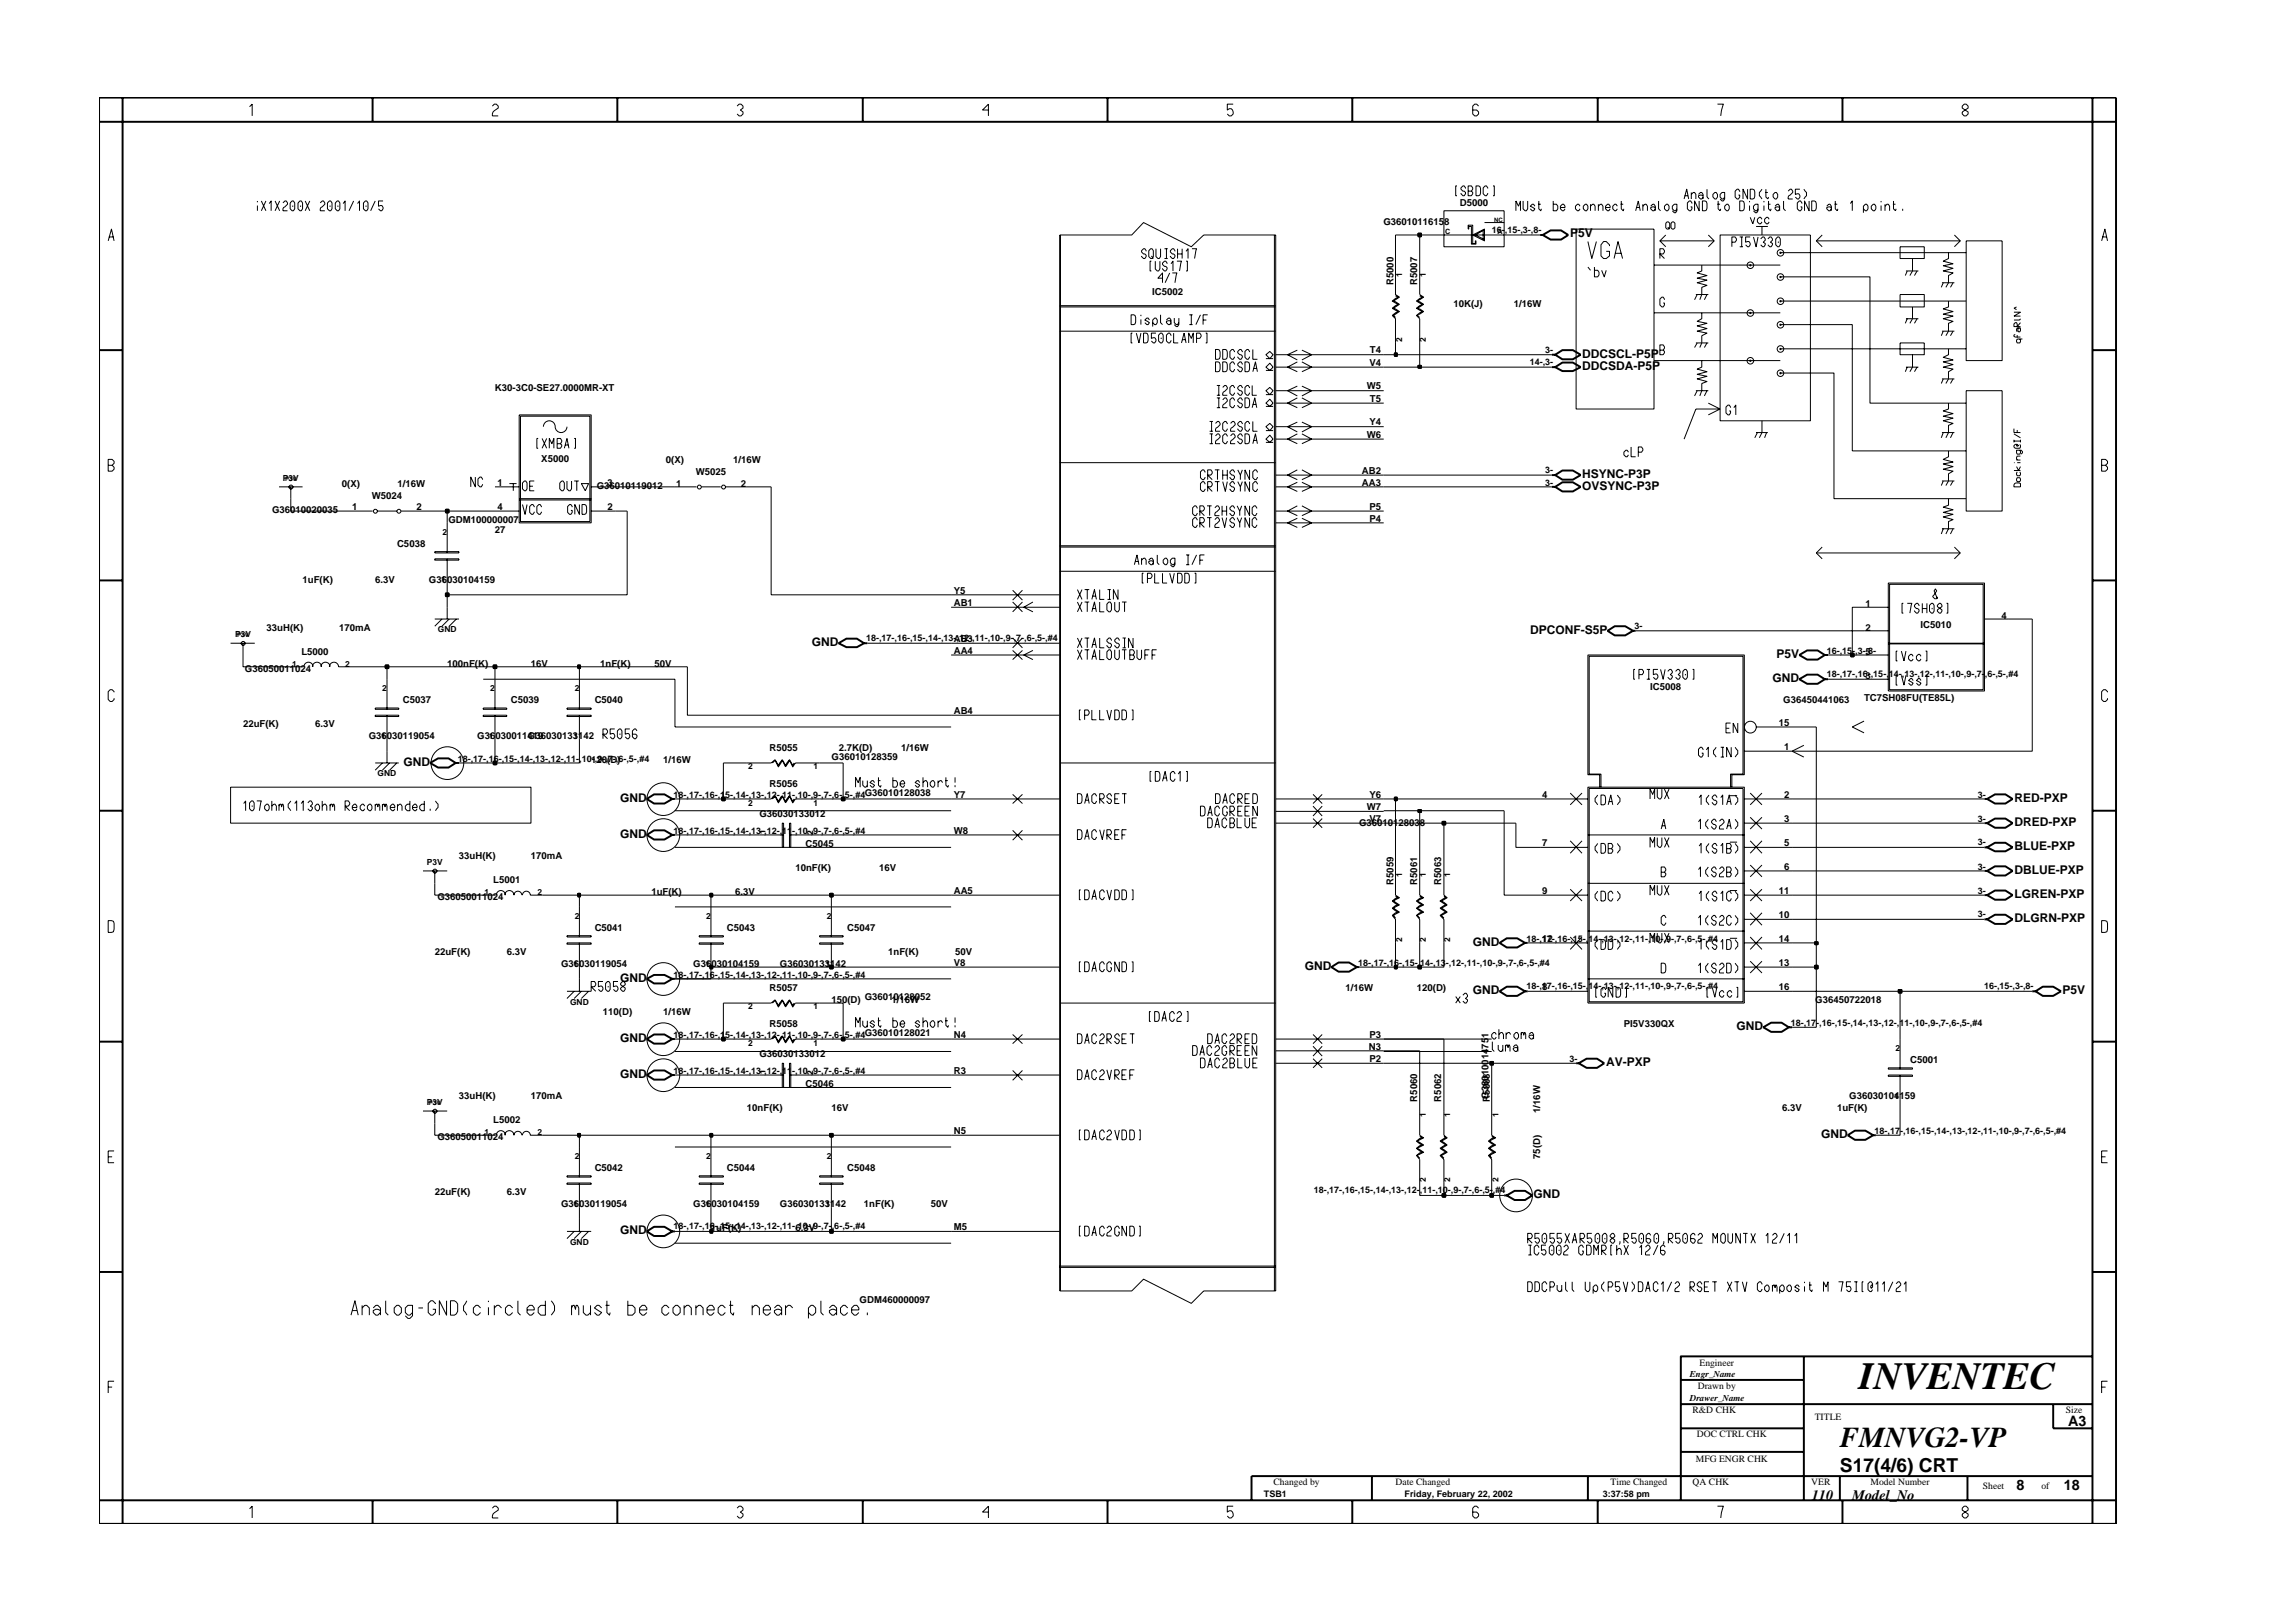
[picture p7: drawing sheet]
<svg xmlns="http://www.w3.org/2000/svg" width="297mm" height="210mm" viewBox="0 0 297 210" stroke-linecap="round" stroke-linejoin="round" font-family="sans-serif">
<defs><g id="words">
<text font-size="5" x="240.5" y="179.7">INVENTEC</text>
<text font-size="3.7" x="238" y="187.3">FMNVG2-VP</text>
<text font-size="2.5" x="238" y="190.4">S17(4/6) CRT</text>
<g font-size="1.9">
<text x="267.6" y="184.6">A3</text>
<text x="234.4" y="194.1">110</text>
<text x="239.6" y="194.1">Model_No</text>
<text x="260.9" y="192.9">8</text>
<text x="267" y="192.9">18</text>
</g>
<g font-size="1.6">
<text x="203.1" y="30.7">P5V</text>
<text x="204.7" y="47.8">DDCSDA-P5P</text>
<text x="204.7" y="46.3">DDCSCL-P5P</text>
<text x="204.7" y="63.4">OVSYNC-P3P</text>
<text x="204.7" y="61.8">HSYNC-P3P</text>
<text x="105" y="83.6">GND</text>
<text x="198" y="82">DPCONF-S5P</text>
<text x="229.3" y="88.2">GND</text>
<text x="229.8" y="85.2">P5V</text>
<text x="52.2" y="99.1">GND</text>
<text x="80.2" y="103.8">GND</text>
<text x="260.6" y="106.9">DRED-PXP</text>
<text x="260.6" y="103.8">RED-PXP</text>
<text x="80.2" y="108.5">GND</text>
<text x="260.6" y="113.1">DBLUE-PXP</text>
<text x="260.6" y="110">BLUE-PXP</text>
<text x="260.6" y="116.2">LGREN-PXP</text>
<text x="260.6" y="119.3">DLGRN-PXP</text>
<text x="168.8" y="125.6">GND</text>
<text x="190.5" y="122.4">GND</text>
<text x="80.2" y="127.1">GND</text>
<text x="190.5" y="128.6">GND</text>
<text x="266.8" y="128.6">P5V</text>
<text x="80.2" y="134.9">GND</text>
<text x="207.8" y="138">AV-PXP</text>
<text x="224.7" y="133.3">GND</text>
<text x="80.2" y="139.5">GND</text>
<text x="235.6" y="147.3">GND</text>
<text x="198.4" y="155">GND</text>
<text x="80.2" y="159.7">GND</text>
</g>
<g font-size="1.2">
<text x="179" y="29.1">G36010116158</text>
<text x="188.9" y="26.7">D5000</text>
<text x="193" y="30.2">16-,15-,3-,8-</text>
<text x="149.1" y="38.1">IC5002</text>
<text x="180.3" y="36.9" transform="rotate(-90 180.3 36.9)">R5000</text>
<text x="183.3" y="36.9" transform="rotate(-90 183.3 36.9)">R5007</text>
<text x="188" y="39.7">10K(J)</text>
<text x="195.8" y="39.7">1/16W</text>
<text x="177.2" y="47.3">V4</text>
<text x="177.2" y="45.7">T4</text>
<text x="197.9" y="47.3">14-,3-</text>
<text x="199.9" y="45.7">3-</text>
<text x="64" y="50.6">K30-3C0-SE27.0000MR-XT</text>
<text x="176.8" y="50.4">W5</text>
<text x="177.2" y="52">T5</text>
<text x="70" y="59.8">X5000</text>
<text x="86.1" y="59.9">0(X)</text>
<text x="94.8" y="59.9">1/16W</text>
<text x="176.8" y="56.7">W6</text>
<text x="177.2" y="55">Y4</text>
<text x="44.2" y="63">0(X)</text>
<text x="48.1" y="64.5">W5024</text>
<text x="51.4" y="63">1/16W</text>
<text x="64.4" y="62.8">1</text>
<text x="64.4" y="66">4</text>
<text x="77.2" y="63.3">G36010119012</text>
<text x="78.6" y="66">2</text>
<text x="78.6" y="62.8">3</text>
<text x="87.5" y="63">1</text>
<text x="90" y="61.5">W5025</text>
<text x="95.9" y="63">2</text>
<text x="176.2" y="62.8">AA3</text>
<text x="176.2" y="61.3">AB2</text>
<text x="177.2" y="66">P5</text>
<text x="199.9" y="62.8">3-</text>
<text x="199.9" y="61.2">3-</text>
<text x="35.2" y="66.4">G36010020035</text>
<text x="45.6" y="66.1">1</text>
<text x="51.4" y="70.8">C5038</text>
<text x="53.9" y="66.1">2</text>
<text x="58" y="67.7">GDM100000007</text>
<text x="64" y="68.9">27</text>
<text x="177.2" y="67.5">P4</text>
<text x="39.1" y="75.5">1uF(K)</text>
<text x="48.5" y="75.5">6.3V</text>
<text x="55.5" y="75.5">G36030104159</text>
<text x="123.4" y="76.8">Y5</text>
<text x="34.5" y="81.6">33uH(K)</text>
<text x="43.9" y="81.6">170mA</text>
<text x="112" y="83">18-,17-,16-,15-,14-,13-,12-,11-,10-,9-,7-,6-,5-,#4</text>
<text x="123.4" y="78.4">AB1</text>
<text x="123.4" y="83.1">AB3</text>
<text x="211.4" y="81.5">3-</text>
<text x="241.3" y="78.5">1</text>
<text x="241.3" y="81.6">2</text>
<text x="248.5" y="81.2">IC5010</text>
<text x="258.9" y="80.1">4</text>
<text x="31.7" y="87">G36050011024</text>
<text x="39" y="84.8">L5000</text>
<text x="57.9" y="86.3">100nF(K)</text>
<text x="68.7" y="86.3">16V</text>
<text x="77.6" y="86.3">1nF(K)</text>
<text x="84.7" y="86.3">50V</text>
<text x="123.4" y="84.6">AA4</text>
<text x="213.5" y="89.3">IC5008</text>
<text x="236.3" y="87.6">18-,17-,16-,15-,14-,13-,12-,11-,10-,9-,7-,6-,5-,#4</text>
<text x="236.3" y="84.6">16-,15-,3-,8-</text>
<text x="241.3" y="87.8">3</text>
<text x="241.3" y="84.8">5</text>
<text x="31.4" y="94.1">22uF(K)</text>
<text x="40.8" y="94.1">6.3V</text>
<text x="47.7" y="95.6">G36030119054</text>
<text x="52.1" y="90.9">C5037</text>
<text x="61.8" y="95.6">G36030011419</text>
<text x="66.1" y="90.9">C5039</text>
<text x="68.3" y="95.6">G36030133142</text>
<text x="76.9" y="90.9">C5040</text>
<text x="123.4" y="92.4">AB4</text>
<text x="230.1" y="93.9">15</text>
<text x="230.7" y="90.9">G36450441063</text>
<text x="241.2" y="90.7">TC7SH08FU(TE85L)</text>
<text x="59.2" y="98.6">18-,17-,16-,15-,14-,13-,12-,11-,10-,9-,7-,6-,5-,#4</text>
<text x="76.5" y="98.7">120(D)</text>
<text x="85.8" y="98.7">1/16W</text>
<text x="99.5" y="97.2">R5055</text>
<text x="99.5" y="101.9">R5056</text>
<text x="107.6" y="98.3">G36010128359</text>
<text x="108.5" y="97.2">2.7K(D)</text>
<text x="116.6" y="97.2">1/16W</text>
<text x="230.8" y="97">1</text>
<text x="87.2" y="107.9">18-,17-,16-,15-,14-,13-,12-,11-,10-,9-,7-,6-,5-,#4</text>
<text x="87.2" y="103.2">18-,17-,16-,15-,14-,13-,12-,11-,10-,9-,7-,6-,5-,#4G36010128038</text>
<text x="98.2" y="105.8">G36030133012</text>
<text x="123.4" y="107.9">W8</text>
<text x="123.4" y="103.2">Y7</text>
<text x="175.8" y="106.9">G36010128038</text>
<text x="176.8" y="104.8">W7</text>
<text x="177.2" y="103.2">Y6</text>
<text x="177.2" y="106.4">V7</text>
<text x="199.5" y="103.2">4</text>
<text x="230.8" y="106.4">3</text>
<text x="230.8" y="103.2">2</text>
<text x="255.9" y="103.2">3-</text>
<text x="255.9" y="106.4">3-</text>
<text x="59.4" y="111.2">33uH(K)</text>
<text x="68.7" y="111.2">170mA</text>
<text x="102.9" y="112.7">10nF(K)</text>
<text x="104.2" y="109.7">C5045</text>
<text x="113.7" y="112.7">16V</text>
<text x="199.5" y="109.5">7</text>
<text x="230.8" y="109.5">5</text>
<text x="230.8" y="112.5">6</text>
<text x="255.9" y="109.4">3-</text>
<text x="255.9" y="112.5">3-</text>
<text x="56.6" y="116.4">G36050011024</text>
<text x="63.8" y="114.3">L5001</text>
<text x="84.3" y="115.8">1uF(K)</text>
<text x="95.1" y="115.8">6.3V</text>
<text x="123.4" y="115.7">AA5</text>
<text x="180.3" y="114.5" transform="rotate(-90 180.3 114.5)">R5059</text>
<text x="183.3" y="114.5" transform="rotate(-90 183.3 114.5)">R5061</text>
<text x="186.5" y="114.5" transform="rotate(-90 186.5 114.5)">R5063</text>
<text x="199.5" y="115.7">9</text>
<text x="230.1" y="118.8">10</text>
<text x="230.1" y="115.7">11</text>
<text x="255.9" y="118.7">3-</text>
<text x="255.9" y="115.7">3-</text>
<text x="56.2" y="123.6">22uF(K)</text>
<text x="65.6" y="123.6">6.3V</text>
<text x="72.6" y="125.2">G36030119054</text>
<text x="76.9" y="120.5">C5041</text>
<text x="89.7" y="125.2">G36030104159</text>
<text x="94" y="120.5">C5043</text>
<text x="100.9" y="125.2">G36030133142</text>
<text x="109.6" y="120.5">C5047</text>
<text x="114.9" y="123.6">1nF(K)</text>
<text x="123.4" y="125">V8</text>
<text x="123.6" y="123.6">50V</text>
<text x="175.7" y="125">18-,17-,16-,15-,14-,13-,12-,11-,10-,9-,7-,6-,5-,#4</text>
<text x="197.5" y="121.8">18-,17-,16-,15-,14-,13-,12-,11-,10-,9-,7-,6-,5-,#4</text>
<text x="199.5" y="121.9">12</text>
<text x="230.1" y="125">13</text>
<text x="230.1" y="121.9">14</text>
<text x="78" y="131.3">110(D)</text>
<text x="85.8" y="131.3">1/16W</text>
<text x="87.2" y="126.5">18-,17-,16-,15-,14-,13-,12-,11-,10-,9-,7-,6-,5-,#4</text>
<text x="99.5" y="128.3">R5057</text>
<text x="107.6" y="129.8">150(D)</text>
<text x="111.9" y="129.4">G36010128052</text>
<text x="115.3" y="129.8">1/16W</text>
<text x="174.1" y="128.3">1/16W</text>
<text x="183.3" y="128.3">120(D)</text>
<text x="197.5" y="128">18-,17-,16-,15-,14-,13-,12-,11-,10-,9-,7-,6-,5-,#4</text>
<text x="199.5" y="128.1">8</text>
<text x="230.1" y="128.1">16</text>
<text x="234.8" y="129.8">G36450722018</text>
<text x="256.7" y="128">16-,15-,3-,8-</text>
<text x="87.2" y="134.3">18-,17-,16-,15-,14-,13-,12-,11-,10-,9-,7-,6-,5-,#4G36010128021</text>
<text x="98.2" y="136.8">G36030133012</text>
<text x="99.5" y="132.9">R5058</text>
<text x="123.4" y="134.3">N4</text>
<text x="177.1" y="135.9">N3</text>
<text x="177.2" y="137.4">P2</text>
<text x="177.2" y="134.3">P3</text>
<text x="203" y="137.4">3-</text>
<text x="210.1" y="132.9">PI5V330QX</text>
<text x="231.7" y="132.8">18-,17-,16-,15-,14-,13-,12-,11-,10-,9-,7-,6-,5-,#4</text>
<text x="247.1" y="137.6">C5001</text>
<text x="59.4" y="142.3">33uH(K)</text>
<text x="68.7" y="142.3">170mA</text>
<text x="87.2" y="139">18-,17-,16-,15-,14-,13-,12-,11-,10-,9-,7-,6-,5-,#4</text>
<text x="96.6" y="143.8">10nF(K)</text>
<text x="104.2" y="140.7">C5046</text>
<text x="107.6" y="143.8">16V</text>
<text x="123.4" y="139">R3</text>
<text x="183.3" y="142.6" transform="rotate(-90 183.3 142.6)">R5060</text>
<text x="186.5" y="142.6" transform="rotate(-90 186.5 142.6)">R5062</text>
<text x="192.6" y="142.2" transform="rotate(-90 192.6 142.2)">G36010014751</text>
<text x="192.7" y="142.6" transform="rotate(-90 192.7 142.6)">R5008</text>
<text x="230.6" y="143.8">6.3V</text>
<text x="237.7" y="143.8">1uF(K)</text>
<text x="239.2" y="142.3">G36030104159</text>
<text x="56.6" y="147.5">G36050011024</text>
<text x="63.8" y="145.4">L5002</text>
<text x="123.4" y="146.7">N5</text>
<text x="199.2" y="150" transform="rotate(-90 199.2 150)">75(D)</text>
<text x="199.2" y="144" transform="rotate(-90 199.2 144)">1/16W</text>
<text x="242.5" y="146.7">18-,17-,16-,15-,14-,13-,12-,11-,10-,9-,7-,6-,5-,#4</text>
<text x="56.2" y="154.7">22uF(K)</text>
<text x="65.6" y="154.7">6.3V</text>
<text x="76.9" y="151.6">C5042</text>
<text x="94" y="151.6">C5044</text>
<text x="109.6" y="151.6">C5048</text>
<text x="170" y="154.4">18-,17-,16-,15-,14-,13-,12-,11-,10-,9-,7-,6-,5-,#4</text>
<text x="72.6" y="156.2">G36030119054</text>
<text x="87.2" y="159.1">18-,17-,16-,15-,14-,13-,12-,11-,10-,9-,7-,6-,5-,#4</text>
<text x="89.7" y="156.2">G36030104159</text>
<text x="92" y="159.4">1uF(K)</text>
<text x="100.9" y="156.2">G36030133142</text>
<text x="102.9" y="159.4">6.3V</text>
<text x="111.8" y="156.2">1nF(K)</text>
<text x="120.4" y="156.2">50V</text>
<text x="123.4" y="159.2">M5</text>
<text x="111.2" y="168.7">GDM460000097</text>
<text x="218.6" y="178.2">Engr_Name</text>
<text x="219.6" y="179.8">Drawn by</text>
<text x="219.9" y="176.7">Engineer</text>
<text x="218.6" y="181.3">Drawer_Name</text>
<text x="219" y="182.9">R&amp;D CHK</text>
<text x="234.8" y="183.8">TITLE</text>
<text x="267.3" y="182.9">Size</text>
<text x="219.4" y="189.2">MFG ENGR CHK</text>
<text x="219.5" y="186">DOC CTRL CHK</text>
<text x="163.5" y="193.7">TSB1</text>
<text x="164.8" y="192.2">Changed by</text>
<text x="180.6" y="192.2">Date Changed</text>
<text x="181.7" y="193.7">Friday, February 22, 2002</text>
<text x="207.4" y="193.7">3:37:58 pm</text>
<text x="208.4" y="192.2">Time Changed</text>
<text x="219" y="192.2">QA CHK</text>
<text x="234.3" y="192.2">VER</text>
<text x="242" y="192.2">Model Number</text>
<text x="256.5" y="192.7">Sheet</text>
<text x="264.1" y="192.7">of</text>
</g>
<g font-size="1.1">
<text x="181.4" y="35.8" transform="rotate(-90 181.4 35.8)">1</text>
<text x="184.5" y="35.8" transform="rotate(-90 184.5 35.8)">1</text>
<text x="181.4" y="44.2" transform="rotate(-90 181.4 44.2)">2</text>
<text x="184.5" y="44.2" transform="rotate(-90 184.5 44.2)">2</text>
<text x="36.6" y="62.2">P3V</text>
<text x="57.3" y="69.2">2</text>
<text x="57.1" y="75.4">1</text>
<text x="30.4" y="82.4">P3V</text>
<text x="56.6" y="81.8">GND</text>
<text x="37.8" y="86.3">1</text>
<text x="44.6" y="86.3">2</text>
<text x="49.5" y="89.4">2</text>
<text x="63.4" y="89.4">2</text>
<text x="74.4" y="89.4">2</text>
<text x="49.3" y="95.6">1</text>
<text x="63.3" y="95.6">1</text>
<text x="74.2" y="95.6">1</text>
<text x="48.9" y="100.5">GND</text>
<text x="96.8" y="99.5">2</text>
<text x="105.3" y="99.5">1</text>
<text x="96.8" y="104.3">2</text>
<text x="99" y="107.9" transform="rotate(-90 99 107.9)">1</text>
<text x="105.3" y="104.3">1</text>
<text x="55.2" y="111.9">P3V</text>
<text x="105.2" y="108" transform="rotate(-90 105.2 108)">2</text>
<text x="181.4" y="113.5" transform="rotate(-90 181.4 113.5)">1</text>
<text x="184.5" y="113.5" transform="rotate(-90 184.5 113.5)">1</text>
<text x="187.6" y="113.5" transform="rotate(-90 187.6 113.5)">1</text>
<text x="62.7" y="115.8">1</text>
<text x="69.5" y="115.8">2</text>
<text x="74.4" y="119">2</text>
<text x="91.4" y="119">2</text>
<text x="106.9" y="119">2</text>
<text x="74.2" y="125.2">1</text>
<text x="91.3" y="125.2">1</text>
<text x="106.8" y="125.2">1</text>
<text x="181.4" y="121.9" transform="rotate(-90 181.4 121.9)">2</text>
<text x="184.5" y="121.9" transform="rotate(-90 184.5 121.9)">2</text>
<text x="187.6" y="121.9" transform="rotate(-90 187.6 121.9)">2</text>
<text x="73.7" y="130">GND</text>
<text x="96.8" y="130.6">2</text>
<text x="105.3" y="130.6">1</text>
<text x="96.8" y="135.3">2</text>
<text x="105.3" y="135.3">1</text>
<text x="245.2" y="136">2</text>
<text x="55.2" y="143">P3V</text>
<text x="99" y="139" transform="rotate(-90 99 139)">1</text>
<text x="105.2" y="139.1" transform="rotate(-90 105.2 139.1)">2</text>
<text x="245" y="142.3">1</text>
<text x="62.7" y="146.9">1</text>
<text x="69.5" y="146.9">2</text>
<text x="184.5" y="144.6" transform="rotate(-90 184.5 144.6)">1</text>
<text x="187.6" y="144.6" transform="rotate(-90 187.6 144.6)">1</text>
<text x="193.9" y="144.6" transform="rotate(-90 193.9 144.6)">1</text>
<text x="74.4" y="150">2</text>
<text x="91.4" y="150">2</text>
<text x="107" y="150">2</text>
<text x="184.5" y="153" transform="rotate(-90 184.5 153)">2</text>
<text x="187.6" y="153" transform="rotate(-90 187.6 153)">2</text>
<text x="193.9" y="153" transform="rotate(-90 193.9 153)">2</text>
<text x="73.7" y="161.1">GND</text>
<text x="74.2" y="156.2">1</text>
<text x="91.3" y="156.2">1</text>
<text x="106.8" y="156.2">1</text>
</g>
<g font-size=".9">
<text x="187" y="30.3">C</text>
<text x="193.7" y="30.3">A</text>
</g>
<text font-size=".8" x="193.3" y="28.7">NC</text>
</g></defs>
<g fill="none" stroke="#000" stroke-width=".25">
<path d="M199.2 30.4h.4M199.6 30.4l1-.6h1.4l.9 .6-.9 .6h-1.4zM200.8 47.5h.4M200.8 45.9h.4M201.2 47.5l.9-.6h1.4l1 .6-1 .5h-1.4zM201.2 45.9l.9-.6h1.4l1 .6-1 .6h-1.4zM200.8 63h.4M200.8 61.5h.4M201.2 63l.9-.6h1.4l1 .6-1 .6h-1.4zM201.2 61.5l.9-.6h1.4l1 .6-1 .6h-1.4zM55.7 98.7l1-.6h1.3l1 .6-1 .6h-1.3zM59 98.7h.4"/>
<path d="M108.5 83.2l1-.6h1.4l.9 .6-.9 .5h-1.4zM111.8 83.2h.4M208 81.6l.9-.6h1.4l1 .6-1 .6h-1.4zM211.3 81.6h.3M232.8 84.8l1-.6h1.3l1 .6-1 .6h-1.3zM232.8 87.9l1-.6h1.3l1 .6-1 .6h-1.3zM236.1 84.8h.4M236.1 87.9h.4M83.7 108l.9-.5h1.4l1 .5-1 .6h-1.4zM83.7 103.4l.9-.6h1.4l1 .6-1 .6h-1.4zM87 103.4h.3M87 108h.3"/>
<path d="M256.7 112.7h.4M256.7 109.7h.4M256.7 119h.4M256.7 115.8h.4M256.7 103.4h.4M256.7 106.5h.4M257.1 112.7l1-.6h1.3l1 .6-1 .6h-1.3zM257.1 109.7l1-.6h1.3l1 .6-1 .5h-1.3zM257.1 119l1-.6h1.3l1 .6-1 .6h-1.3zM257.1 115.8l1-.6h1.3l1 .6-1 .6h-1.3zM257.1 103.4l1-.6h1.3l1 .6-1 .6h-1.3zM257.1 106.5l1-.6h1.3l1 .6-1 .6h-1.3z"/>
<path d="M83.7 134.5l.9-.6h1.4l1 .6-1 .6h-1.4zM83.7 139.1l.9-.6h1.4l1 .6-1 .6h-1.4zM83.7 126.7l.9-.5h1.4l1 .5-1 .6h-1.4zM87 134.5h.3M87 139.1h.3M87 126.7h.3M172.2 125.2l1-.6h1.3l1 .6-1 .5h-1.3zM175.5 125.2h.4M194 128.3l.9-.6h1.4l1 .6-1 .6h-1.4zM194 122l.9-.6h1.4l1 .6-1 .6h-1.4zM197.3 128.3h.3M197.3 122h.3"/>
<path d="M203.9 137.6h.3M204.2 137.6l1.1-.6h1.3l.9 .6-.9 .6h-1.3zM228.1 132.9l1-.6h1.4l.9 .6-.9 .6h-1.4zM231.4 132.9h.4M262.9 128.3h.4M263.3 128.3l1-.6h1.3l1 .6-1 .6h-1.3zM83.7 159.4l.9-.6h1.4l1 .6-1 .5h-1.4zM87 159.4h.3M194.6 154.7h.3M194.9 154.7l1-.6h1.4l.9 .6-.9 .6h-1.4zM239 146.9l1-.6h1.3l1 .6-1 .6h-1.3zM242.3 146.9h.4"/>
</g>
<g fill="none" stroke="#000" stroke-width=".13">
<path d="M137.1 30.4h9.3l1.5-1.6 6.2 3.1 1.6-1.5h9.3v136.7h-9.3l-1.6 1.6-6.2-3.2-1.5 1.6h-9.3zM137.1 39.6h27.9M137.1 39.7h27.9M137.2 30.4v136.7M148.3 32.5l-.2-.3h-.2l-.2 .2v.2l.2 .3h.2l.2 .1-.2 .5h-.2l-.2-.4M148.6 32.4l.3-.2h.1l.2 .2v.8l-.2 .3h-.1l-.3-.3zM149 33.8h-.2v1.3h.2M149 33.1l.2 .4M149.5 33.8v1l.2 .3h.2l.2-.3v-1M149.5 32.2v1l.3 .3h.2l.1-.3v-1M150.4 36h-.6l.6-.7v1.3M150.7 32.2h.4"/>
<path d="M150.7 33.5h.4M150.9 32.2v1.3M151 34.1l-.2-.3h-.1l-.3 .3v.1l.6 .4-.2 .5h-.1l-.3-.4M151.3 35.3l-.6 1.3M151.5 34.1l.3-.3v1.3M151.7 35.3h.6l-.3 1.3M152 32.5l-.2-.3h-.1l-.3 .2v.2l.6 .4-.2 .5h-.1l-.3-.4M152.3 33.8h.6l-.3 1.3M152.3 32.2v1.3M152.3 32.9h.6M152.9 32.2v1.3M153.4 33.8h.2v1.3h-.2"/>
<path d="M153.4 32.5l.3-.3v1.3M154.2 32.2h.6l-.3 1.3M164.9 30.4v136.7M180.5 35.1v3l.5 .4-.7 .5 .7 .4-.7 .5 .7 .4-.7 .5 .2 .3M180.5 38.3l.4 .2-.8 .5 .8 .4-.8 .5 .8 .4-.8 .5 .4 .4v3.2M183.7 35.1v3l.5 .4-.9 .5h.4l.5 .4-.9 .5 .4 .1 .5 .3-.9 .5 .4 .3M183.7 38.3l.3 .2-.8 .5 .8 .4-.8 .5 .8 .4-.8 .5 .5 .4v3.2M186.8 27.3h7.8v4.6h-7.8zM186.8 30.4h3.6M188.5 24.1h-.2v1.2h.2M189.6 24.4l-.2-.3h-.1l-.3 .2v.2l.6 .4-.2 .4h-.1l-.3-.3M189.9 29.1h.6v2.4h.4v-.3h.1v.4h-.6v-2.3h-.4v.3h-.1z"/>
<path d="M189.9 24.7h.5l.1-.2-.1-.4h-.5v1.2h.5l.1-.2v-.2l-.1-.2M190.5 30.4l1.6-.8v1.6zM190.5 30.4h4.1M191 24.1h.5v.3v.6v.2l-.2 .1h-.3zM191.9 29.7v1.3M192.1 29.7l-1.2 .7 1.2 .6M192.1 28.8h2.5M192.5 24.4l-.2-.3h-.2l-.2 .2v.8l.2 .2h.2l.2-.3M193.2 24.1h.1v1.2h-.1M67.2 53.7h9.3v14h-9.3zM67.3 53.9h9v13.6h-9zM69.6 56.7h-.1v1.3h.1"/>
<path d="M70.1 56.7l.6 1.3M70.3 55.2a.76 .76 0 0 1 .8-.7 .76 .76 0 0 1 .7 .7 .76 .76 0 0 0 .8 .8 .76 .76 0 0 0 .7-.8M70.7 56.7l-.6 1.3M71.1 58v-1.3l.3 .7 .3-.7v1.3M72.1 57.4h.4l.2-.2-.2-.5h-.4v1.3h.4l.2-.2v-.2l-.2-.2M73 58l.3-1.3 .3 1.3M73.1 57.6h.4M74.3 56.7h.2v1.3h-.2M137.1 42.9h27.9M137.1 59.9h27.9M146.3 40.7l.5 .1 .1 .3v.6l-.1 .2-.1 .1h-.4zM146.5 43.1h-.2v1.3h.2"/>
<path d="M147 43.1l.3 1.3 .3-1.3M147.6 40.7v.2M147.6 41.3v.7M147.9 43.1l.5 .1 .1 .2v.6l-.1 .3-.1 .1h-.4zM148.7 41.4l-.2-.2h-.1l-.3 .2 .6 .4-.2 .2h-.1l-.3-.2M149.1 41.8l.3 .2h.1l.2-.2v-.4l-.2-.2h-.1l-.3 .2v.9M149.5 43.1h-.5v.7l.4-.1 .1 .4-.1 .3h-.2l-.2-.3M149.9 43.4l.2-.3h.2l.2 .3v.7l-.2 .3h-.2l-.2-.3zM150.1 40.7v1.1l.3 .2M150.2 43.7v.2M150.9 41.4l.3-.2h.1l.2 .2v.6M151.5 43.4l-.2-.3h-.1l-.3 .3v.7l.3 .3h.1l.2-.4"/>
<path d="M151.5 41.6l-.2-.1-.4 .1v.2l.3 .2h.1l.2-.2M151.8 43.1v1.3h.6M151.9 41.2v.6l.3 .2h.1l.2-.2M152.5 41.2v.8l-.2 .3h-.1l-.3-.3M152.9 44.4l.3-1.3 .2 1.3M152.9 44h.5M153.8 44.4v-1.3l.3 .7 .3-.7v1.3M153.9 42h.4M153.9 40.7h.4M154.1 40.7v1.3M154.8 43.8h.4l.2-.3-.2-.4h-.4v1.3M155.3 40.7l-.6 1.3"/>
<path d="M155.6 41.4h.5M156 43.1h.2v1.3h-.2M156.2 40.7h-.6v1.3M156.5 56.1h.4M156.5 57.4h.4M156.5 54.5h.4M156.5 55.8h.4M156.7 54.5v1.3M156.7 56.1v1.3M157.3 46.8l.5 .1v.3v.6v.2l-.2 .1h-.3zM157.3 45.2l.5 .1v.3v.6v.2l-.2 .1h-.3zM157.3 56.4l.2-.3h.2l.1 .3v.2l-.5 .6v.2h.5"/>
<path d="M157.3 54.8l.2-.3h.2l.1 .3v.2l-.5 .6v.2h.5M157.4 49.9h.4M157.4 51.2h.4M157.4 51.5h.4M157.4 52.8h.4M157.7 49.9v1.3M157.7 51.5v1.3M158.2 46.8l.5 .1 .1 .3v.6l-.1 .2-.2 .1h-.3zM158.2 45.2l.5 .1 .1 .3v.6l-.1 .2-.2 .1h-.3zM158.2 50.1l.2-.2h.2l.2 .2v.2l-.6 .6v.3h.6M158.2 51.7l.2-.2h.2l.2 .2v.2l-.6 .6v.3h.6M158.8 56.5l-.2-.4h-.2l-.2 .3v.8l.2 .2h.2l.2-.3"/>
<path d="M158.8 54.9l-.2-.4h-.2l-.2 .3v.8l.2 .2h.2l.2-.3M159.2 56.4l.3-.3h.1l.2 .3v.2l-.6 .6v.2h.6M159.2 54.8l.3-.3h.1l.2 .3v.2l-.6 .6v.2h.6M159.7 47.2l-.2-.4h-.1l-.3 .3v.8l.3 .2h.1l.2-.3M159.7 45.6l-.2-.4h-.1l-.3 .3v.7l.3 .3h.1l.2-.3M159.7 50.2l-.2-.3h-.1l-.3 .2v.8l.3 .3h.1l.2-.4M159.7 51.8l-.2-.3h-.1l-.3 .2v.8l.3 .3h.1l.2-.4M160.7 47.2l-.1-.4h-.2l-.3 .3v.2l.3 .2h.2l.1 .2-.1 .4h-.2l-.3-.3M160.7 45.6l-.1-.4h-.2l-.3 .3v.1l.6 .5-.1 .4h-.2l-.3-.3M160.7 50.2l-.1-.3h-.2l-.3 .2v.2l.3 .3h.2l.1 .1-.1 .5h-.2l-.3-.4M160.7 51.8l-.1-.3h-.2l-.3 .2v.2l.3 .3h.2l.1 .1-.1 .5h-.2l-.3-.4M160.7 56.5l-.1-.4h-.2l-.3 .3v.2l.3 .2h.2l.1 .2-.1 .4h-.2l-.3-.3"/>
<path d="M160.7 54.9l-.1-.4h-.2l-.3 .3v.2l.6 .4-.1 .4h-.2l-.3-.3M161.1 46.8l.5 .1 .1 .3v.6l-.1 .2-.2 .1h-.3zM161.1 51.5l.5 .1 .1 .2v.6l-.1 .3-.2 .1h-.3zM161.1 56.1l.5 .1 .1 .3v.6l-.1 .2-.2 .1h-.3zM161.7 45.6l-.2-.4h-.2l-.2 .3v.7l.2 .3h.2l.2-.3M161.7 50.2l-.2-.3h-.2l-.2 .2v.8l.2 .3h.2l.2-.4M161.7 54.9l-.2-.4h-.2l-.2 .3v.8l.2 .2h.2l.2-.3M162 52.8l.3-1.3 .3 1.3M162 49.9v1.3h.6M162.1 48.1l.3-1.3 .3 1.3M162.1 57.4l.3-1.3 .3 1.3M162.1 45.2v1.3h.6"/>
<path d="M162.1 54.5v1.3h.6M162.1 52.3h.4M162.2 47.7h.4M162.2 57h.4M163.8 46.4h.5l-.5-.5 .5-.4 .4 .4-.4 .5h.4M163.8 47.9h.5l-.5-.4 .5-.5 .4 .5-.4 .4h.4M163.8 52.6h.5l-.5-.4 .5-.5 .4 .5-.4 .4h.4M163.8 51.1h.5l-.5-.5 .5-.5 .4 .5-.4 .5h.4M163.8 57.2h.5l-.5-.4 .5-.5 .4 .5-.4 .4h.4M163.8 55.7h.5l-.5-.5 .5-.4 .4 .4-.4 .5h.4M165 45.9h14M165 47.5h14"/>
<path d="M165 50.6h14M165 52.2h14M165 55.2h14M165 56.8h14M167.8 45.3l-1.2 .6 1.2 .7M167.8 46.8l-1.2 .7 1.2 .6M167.8 50l-1.2 .6 1.2 .6M167.8 51.5l-1.2 .7 1.2 .6M167.8 54.6l-1.2 .6 1.2 .7M167.8 56.1l-1.2 .7 1.2 .6M168.4 46.8l1.3 .7-1.3 .6M168.4 45.3l1.3 .6-1.3 .7"/>
<path d="M168.4 51.5l1.3 .7-1.3 .6M168.4 50l1.3 .6-1.3 .6M168.4 56.1l1.3 .7-1.3 .6M168.4 54.6l1.3 .6-1.3 .7M36.1 63h3M37.6 63v1.5M45.4 66.1h2.8M48.8 66.1h2.5M51.9 66.1h2.8M56.2 72.3h3.2v.2h-3.2zM56.2 71.4h3.2v.2h-3.2zM57.9 67.7v3.9"/>
<path d="M57.9 72.3v3.2M57.9 78.6v1.5M64 63h3.2M64 66.1h3.2M65.9 62.6h.9M66.4 62.6v.9M67.2 64.5h9.3M67.2 64.7h9.3M67.6 62.5l.2-.3h.2l.2 .3v.8l-.2 .2h-.2l-.2-.2zM67.6 65.3l.3 1.3 .3-1.3M68.5 62.9h.4M69.1 62.2h-.6v1.3h.6"/>
<path d="M69.1 65.6l-.2-.3h-.1l-.3 .2v.8l.3 .3h.1l.2-.4M70 65.6l-.1-.3h-.2l-.2 .2v.8l.2 .3h.2l.1-.4M72.7 62.2h.1l.2 .3v.8l-.2 .2h-.1l-.3-.2v-.8zM73.3 62.2v1.1l.3 .2h.2l.1-.2v-1.1M74 65.6l-.1-.3h-.2l-.3 .2v.8l.3 .3h.2l.1-.3v-.2h-.1M74.3 62.2h.6M74.6 62.2v1.3M75 65.3v1.3l-.6-1.3v1.3M75.2 62.6h.9l-.4 .9zM75.3 65.3l.5 .1 .1 .2v.6l-.1 .3-.2 .1h-.3zM76.5 63h3.1M76.5 66.1h3.1"/>
<path d="M87.3 63h2.8M90.8 63h2.4M93.8 63h2.8M123 78.6h14.1M123 77h14.1M131 77.9l1.3 1.3M131 76.4l1.3 1.3M132.3 77.9l-1.3 1.3M132.3 76.4l-1.3 1.3M133.6 77.9l-1.2 .7 1.2 .6M137.1 73.9h27.9M137.1 70.6h27.9"/>
<path d="M137.1 70.8h27.9M139.4 76.3l.6 1.3M139.4 77.9l.6 1.3M140 76.3l-.6 1.3M140 77.9l-.6 1.3M140.3 76.3h.6M140.3 77.9h.6M140.7 76.3v1.3M140.7 77.9v1.3M141.3 77.6l.3-1.3 .2 1.3M141.3 79.2l.3-1.3 .2 1.3M141.3 78.8h.5"/>
<path d="M141.3 77.1h.5M142.3 76.3v1.3h.6M142.3 77.9v1.3h.6M143.3 76.3h.4M143.3 77.6h.4M143.5 77.9h.1l.2 .3v.7l-.2 .3h-.1l-.3-.3v-.7zM143.5 76.3v1.3M144.2 77.9v1l.3 .3h.1l.2-.3v-1M144.6 76.3v1.3l-.6-1.3v1.3M145.1 77.9h.6M145.5 77.9v1.3M146.8 73.1l.3-1.3 .2 1.3"/>
<path d="M146.8 72.7h.5M147.7 72.5l.2-.3h.2l.2 .3v.6M147.7 72.2v.9M147.9 74.2h-.1v1.3h.1M148.4 74.9h.5l.1-.3-.1-.4h-.5v1.3M148.6 72.5l.3-.3h.1l.2 .3v.6M149.2 72.7l-.2-.1-.4 .1v.1l.3 .3h.1l.2-.3M149.4 74.2v1.3h.6M149.7 71.8v1l.3 .3M150.4 74.2v1.3h.6M150.7 72.2h.2l.2 .3v.3l-.2 .3h-.2l-.2-.3v-.3zM151.3 74.2l.4 1.3 .2-1.3"/>
<path d="M152 72.8l-.2 .3h-.1l-.3-.3v-.3l.3-.3h.3v.9l-.2 .2h-.1l-.3-.2M152.3 74.2l.6 .1v.2v.6v.3l-.2 .1h-.4zM153.3 74.2l.5 .1 .1 .2v.6l-.1 .3-.2 .1h-.3zM153.4 71.8h.5M153.4 73.1h.5M153.7 71.8v1.3M154.5 74.2h.2v1.3h-.2M154.8 71.8l-.6 1.3M154.9 65.8l-.2-.3h-.2l-.2 .2v.8l.2 .2h.2l.2-.3M154.9 67.3l-.2-.3h-.2l-.2 .2v.8l.2 .3h.2l.2-.4M155.2 66.7v-1.2h.4l.2 .2-.2 .4h-.4l.6 .6M155.2 68.3v-1.3h.4l.2 .2-.2 .5h-.4l.6 .6"/>
<path d="M155.2 72.5h.4M155.8 71.8h-.6v1.3M155.9 61.1l-.2-.3h-.1l-.3 .3v.7l.3 .3h.1l.2-.4M155.9 62.7l-.2-.4h-.1l-.3 .3v.7l.3 .3h.1l.2-.3M156.2 65.5h.5M156.2 67h.5M156.2 62.1v-1.3h.5l.1 .3-.1 .4h-.5l.6 .6M156.2 63.6v-1.3h.5l.1 .3-.1 .4h-.5l.6 .6M156.5 65.5v1.2M156.5 67v1.3M157.2 65.7l.2-.2h.2l.2 .2v.2l-.6 .6v.2h.6M157.2 67.2l.2-.2h.2l.2 .2v.2l-.6 .6v.3h.6"/>
<path d="M157.2 60.8h.6M157.2 62.3h.6M157.5 60.8v1.3M157.5 62.3v1.3M158.1 67l.3 1.3 .3-1.3M158.1 66.1h.6M158.1 65.5v1.2M158.2 61.5h.6M158.2 60.8v1.3M158.2 62.3l.3 1.3 .3-1.3M158.7 65.5v1.2M158.8 60.8v1.3"/>
<path d="M159.7 61.1l-.2-.3h-.1l-.3 .3v.1l.6 .5-.2 .4h-.1l-.3-.4M159.7 62.7l-.2-.4h-.1l-.3 .3v.2l.3 .2h.1l.2 .2-.2 .4h-.1l-.3-.3M159.7 65.8l-.2-.3h-.1l-.3 .2v.2l.6 .4-.2 .4h-.1l-.3-.3M159.7 67.3l-.2-.3h-.1l-.3 .2v.2l.3 .3h.1l.2 .1-.2 .5h-.1l-.3-.4M160 65.5l.4 .6v.6M160 67l.4 .7v.6M160.1 60.8l.4 .7v.6M160.1 62.3l.4 .7v.6M160.6 65.5l-.2 .6M160.6 67l-.2 .7M160.7 60.8l-.2 .7M160.7 62.3l-.2 .7"/>
<path d="M161.7 60.8v1.3l-.6-1.3v1.3M161.7 62.3v1.3l-.6-1.3v1.3M161.7 65.5v1.2l-.6-1.2v1.2M161.7 67v1.3l-.6-1.3v1.3M162.6 65.8l-.2-.3h-.2l-.2 .2v.8l.2 .2h.2l.2-.3M162.6 67.3l-.2-.3h-.2l-.2 .2v.8l.2 .3h.2l.2-.4M162.7 61.1l-.2-.3h-.2l-.2 .3v.7l.2 .3h.2l.2-.4M162.7 62.7l-.2-.4h-.2l-.2 .3v.7l.2 .3h.2l.2-.3M165 63h14M165 66.1h14M165 61.5h14M165 67.7h14"/>
<path d="M167.8 60.8l-1.2 .7 1.2 .6M167.8 67.1l-1.2 .6 1.2 .6M167.8 65.5l-1.2 .6 1.2 .6M167.8 62.4l-1.2 .6 1.2 .6M168.4 60.8l1.3 .7-1.3 .6M168.4 65.5l1.3 .6-1.3 .6M168.4 62.4l1.3 .6-1.3 .6M168.4 67.1l1.3 .6-1.3 .6M241.2 78.6h3.1M244.3 75.5h12.4v13.9h-12.4zM244.5 75.6h12.1v13.7h-12.1zM246.2 78.1h-.1v1.2h.1"/>
<path d="M246.7 78.1h.6l-.2 1.2M248.3 78.4l-.2-.3h-.2l-.2 .2v.2l.2 .3h.2l.2 .1-.2 .4h-.2l-.2-.3M248.7 78.1v1.2M248.7 78.8h.6M249.3 78.1v1.2M249.9 78.1h.1l.2 .2v.8l-.2 .2h-.1l-.3-.2v-.8zM250 78.7v.1M250.6 77.2v.3h-.3l-.3-.3 .6-.7-.2-.3-.2 .3 .4 1M250.9 78.1l-.3 .2v.2l.6 .4-.1 .4h-.2l-.3-.2v-.2l.6-.4-.1-.4zM251.8 78.1h.2v1.2h-.2M29.8 83.2h3.2M31.4 83.2v1.6"/>
<path d="M37.6 86.3h1.6M39.3 86.3a.59 .59 0 0 1 .6-.6 .59 .59 0 0 1 .6 .6M40.4 86.3a.59 .59 0 0 1 .6-.6 .59 .59 0 0 1 .6 .6M41.5 86.3a.59 .59 0 0 1 .6-.6 .59 .59 0 0 1 .6 .6M42.6 86.3a.59 .59 0 0 1 .6-.6 .59 .59 0 0 1 .6 .6h1.6M48.5 92.6h3.1v.1h-3.1zM48.5 91.6h3.1v.2h-3.1zM48.5 98.7h3.1M49.5 98.7l-1 1M50.1 87.9v3.9M50.1 92.6v3M50.1 97.2v1.5"/>
<path d="M50.4 98.7l-.9 1M51.3 98.7l-.9 1M56.2 80.1h3.2M57.2 80.1l-1 .9M58.1 80.1l-.9 .9M59 80.1l-.9 .9M62.5 92.6h3.1v.1h-3.1zM62.5 91.6h3.1v.2h-3.1zM64 87.9v3.9M64 92.6v3M73.3 92.6h3.2v.1h-3.2zM73.3 91.6h3.2v.2h-3.2z"/>
<path d="M75 87.9v3.9M75 92.6v3M96.6 98.7h3.2l.5-.4 .4 .8 .5-.8 .4 .8 .5-.8 .5 .8 .1-.4M99.9 98.7l.4-.3 .4 .8 .5-.8 .4 .8 .5-.8 .5 .8 .3-.5h3.1M123 83.2h14.1M123 84.8h14.1M123 92.6h14.1M131 84.2l1.3 1.2M131 82.6l1.3 1.2M132.3 84.2l-1.3 1.2M132.3 82.6l-1.3 1.2M133.6 84.2l-1.2 .6 1.2 .6"/>
<path d="M137.1 98.7h27.9M139.4 82.6l.6 1.2M139.4 84.1l.6 1.3M139.8 91.9h-.2v1.2h.2M140 82.6l-.6 1.2M140 84.1l-.6 1.3M140.3 92.6h.4l.2-.3-.2-.4h-.4v1.2M140.3 82.6h.6M140.3 84.1h.6M140.7 82.6v1.2M140.7 84.1v1.3M141.3 83.8l.3-1.2 .2 1.2"/>
<path d="M141.3 85.4l.3-1.3 .2 1.3M141.3 91.9v1.2h.5M141.3 83.4h.5M141.3 84.9h.5M142.3 91.9v1.2h.6M142.3 82.6v1.2h.6M142.3 84.1v1.3h.6M143.2 91.9l.3 1.2 .3-1.2M143.2 84.3l.3-.2h.1l.2 .2v.8l-.2 .3h-.1l-.3-.3zM143.8 82.9l-.2-.3h-.1l-.3 .2v.2l.3 .2h.1l.2 .2-.2 .4h-.1l-.3-.3M144.2 91.9l.5 .1 .1 .2v.6l-.1 .3h-.1h-.4zM144.2 84.1v1l.3 .3h.1l.2-.3v-1"/>
<path d="M144.8 82.9l-.2-.3h-.1l-.3 .2v.2l.3 .2h.1l.2 .2-.2 .4h-.1l-.3-.3M145.1 91.9l.6 .1v.2v.6v.3h-.2h-.4zM145.1 84.1h.6M145.2 82.6h.5M145.2 83.8h.5M145.5 82.6v1.2M145.5 84.1v1.3M146.2 84.8h.4l.2-.3-.2-.4h-.4v1.3h.4l.2-.3v-.2l-.2-.1M146.4 91.9h.2v1.2h-.2M146.6 82.6v1.2l-.6-1.2v1.2M147.1 84.1v1l.2 .3h.2l.2-.3v-1M148.1 84.8h.4"/>
<path d="M148.7 84.1h-.6v1.3M149 99.8h-.2v1.3h.2M149 84.8h.5M149.5 99.8l.5 .1 .1 .3v.6l-.1 .2-.2 .1h-.3zM149.6 84.1h-.6v1.3M153.4 99.8h.2v1.3h-.2M211.5 86.6h-.1v1.3h.1M212 87.3h.5l.1-.2-.1-.5h-.5v1.3M213 86.6h.5M213 87.9h.5M213.3 86.6v1.3M214.5 86.6h-.6v.7l.4-.1 .2 .4-.2 .3h-.1l-.3-.3"/>
<path d="M214.8 86.6l.4 1.3 .2-1.3M215.8 86.9l.2-.3h.2l.2 .3v.2l-.3 .2 .3 .2-.2 .4h-.2l-.2-.3M216.8 86.9l.2-.3h.2l.2 .3v.2l-.3 .2 .3 .2-.2 .4h-.2l-.2-.3M217.7 86.9l.3-.3h.1l.2 .3v.7l-.2 .3h-.1l-.3-.3zM218 87.2v.2M219 86.6h.1v1.3h-.1M220.3 97l-.1-.3h-.2l-.3 .3v.7l.3 .3h.2l.1-.3v-.2h-.1M220.8 97l.2-.3v1.3M222 96.7l-.3 .4v.5l.3 .4M222.6 96.7h.4M222.6 98h.4M222.9 96.7v1.3"/>
<path d="M223.3 94.2h.4M223.9 93.6h-.6v1.2h.6M224 96.7v1.3l-.6-1.3v1.3M224.5 96.7l.3 .4v.5l-.3 .4M224.8 93.6v1.2l-.6-1.2v1.2M225.7 97.2h6.1M227.2 94.1h4.6M241.2 87.9h3.1M241.2 84.8h3.1M241.2 81.6h3.1M244.3 83.2h12.4M244.3 83.3h12.4"/>
<path d="M245.5 84.3h-.2v1.2h.2M245.5 87.4h-.2v1.3h.2M246 84.3l.3 1.2 .3-1.2M246 87.4l.3 1.3 .3-1.3M247.5 84.9l-.2-.2h-.1l-.3 .2v.4l.3 .2h.1l.2-.2M247.5 88.1l-.2-.3h-.1l-.3 .3 .6 .3-.2 .3h-.1l-.3-.3M248.5 84.9l-.1-.2h-.2l-.3 .2v.4l.3 .2h.2l.1-.2M248.5 88.1l-.1-.3h-.2l-.3 .3 .6 .3-.1 .3h-.2l-.3-.3M249.1 84.3h.2v1.2h-.2M249.1 87.4h.2v1.3h-.2M256.7 80.1h3.1M54.7 112.7h3.2"/>
<path d="M56.2 112.7v1.6M62.5 115.8h1.6M64.2 115.8a.59 .59 0 0 1 .6-.6 .59 .59 0 0 1 .6 .6M65.3 115.8a.59 .59 0 0 1 .6-.6 .59 .59 0 0 1 .6 .6 .51 .51 0 0 1 .5-.5 .51 .51 0 0 1 .5 .5M67.6 115.8a.51 .51 0 0 1 .5-.5 .51 .51 0 0 1 .5 .5h1.6M75 117.4v3.9M92 117.4v3.9M96.6 103.4h3.2l.5-.4 .4 .7 .5-.7 .4 .7 .5-.7 .5 .7 .1-.3M98.2 108h3.2M99.9 103.4l.4-.3 .4 .8 .5-.8 .4 .8 .5-.8 .5 .8 .3-.5h3.1M101.2 106.5h.2v3.2h-.2zM102.1 108h3.9"/>
<path d="M102.1 106.5h.2v3.2h-.2zM107.6 117.4v3.9M123 103.4h14.1M123 108h14.1M123 115.8h14.1M131 102.8l1.3 1.2M131 107.5l1.3 1.2M132.3 102.8l-1.3 1.2M132.3 107.5l-1.3 1.2M139.4 102.7l.5 .1 .1 .3v.5l-.1 .3-.2 .1h-.3zM139.4 107.4l.5 .1 .1 .2v.6l-.1 .3h-.2h-.3zM139.8 115.2h-.2v1.2h.2"/>
<path d="M140.3 104l.4-1.3 .2 1.3M140.3 115.2h.5l.1 .3v.6l-.1 .2-.1 .1h-.4zM140.3 108.6l.4-1.2 .2 1.2M140.4 103.6h.4M140.4 108.2h.4M141.3 116.4l.3-1.2 .2 1.2M141.3 116h.5M141.8 103.1l-.1-.4h-.2l-.2 .3v.7l.2 .3h.2l.1-.4M141.8 107.7l-.1-.3h-.2l-.2 .2v.8l.2 .2h.2l.1-.3M142.3 104v-1.3h.4l.2 .3-.2 .4h-.4l.6 .6M142.3 107.4l.3 1.2 .3-1.2M142.9 115.5l-.2-.3h-.2l-.2 .2v.8l.2 .2h.2l.2-.3"/>
<path d="M143.2 115.2l.3 1.2 .3-1.2M143.2 108.6v-1.2h.4l.2 .2-.2 .4h-.4l.6 .6M143.8 103.1l-.2-.4h-.1l-.3 .3v.1l.3 .3h.1l.2 .2-.2 .4h-.1l-.3-.4M144.2 115.2h.5l.1 .3v.6l-.1 .2-.1 .1h-.4zM144.2 103.4h.4M144.2 108h.4M144.8 102.7h-.6v1.3h.6M144.8 107.4h-.6v1.2h.6M145.1 115.2h.6v.3v.6v.2l-.2 .1h-.4zM145.1 108h.5M145.1 102.7h.6M145.5 102.7v1.3"/>
<path d="M145.7 107.4h-.6v1.2M146.4 115.2h.2v1.2h-.2M150.4 101.1l.3-1.3 .3 1.3M150.5 100.7h.4M152 100.2l-.2-.4h-.1l-.3 .3v.8l.3 .2h.1l.2-.3M152.4 100.2l.3-.4v1.3M155.3 104.3l.5 .1 .1 .3v.6l-.1 .2-.2 .1h-.3zM156.2 105.6l.4-1.3 .2 1.3M156.2 105.8l.5 .1 .1 .3v.6l-.1 .2-.1 .1h-.4zM156.3 105.2h.4M157.2 107.1l.3-1.3 .3 1.3M157.3 102.7l.5 .1v.3v.5v.3l-.2 .1h-.3z"/>
<path d="M157.3 106.7h.4M157.8 104.7l-.2-.4h-.2l-.2 .3v.7l.2 .3h.2l.2-.3M158.2 104l.3-1.3 .3 1.3M158.3 103.6h.4M158.7 106.2l-.2-.4h-.1l-.3 .3v.8l.3 .2h.1l.2-.3M158.8 104.7l-.2-.4h-.2l-.2 .3v.7l.2 .3h.2l.2-.3v-.2h-.2M159.1 105.6v-1.3h.4l.2 .3-.2 .4h-.4l.6 .6M159.1 106.5h.4l.2-.2-.2-.5h-.4v1.3h.4l.2-.2v-.2l-.2-.2M159.7 103.1l-.2-.4h-.1l-.3 .3v.7l.3 .3h.1l.2-.4M160 105.8v1.3h.6M160.1 104v-1.3h.5l.1 .3-.1 .4h-.5l.6 .6M160.1 105h.5"/>
<path d="M160.7 104.3h-.6v1.3h.6M161.1 105.8v1.1l.2 .2h.2l.2-.2v-1.1M161.1 103.4h.4M161.1 105h.4M161.7 102.7h-.6v1.3h.6M161.7 104.3h-.6v1.3h.6M162 106.5h.4M162.1 102.7l.5 .1 .1 .3v.5l-.1 .3-.2 .1h-.3zM162.6 105.8h-.6v1.3h.6M162.7 104.3v1.3l-.6-1.3v1.3M165 103.4h14M165 106.5h14"/>
<path d="M165 105h14M169.9 105.9l1.2 1.2M169.9 104.3l1.2 1.3M169.9 102.8l1.2 1.2M171.1 105.9l-1.2 1.2M171.1 104.3l-1.2 1.3M171.1 102.8l-1.2 1.2M180.5 112.7v3.1l.5 .4-.7 .4 .7 .5-.7 .4 .7 .5-.7 .5 .2 .3M180.5 116l.4 .2-.4 .1-.4 .3 .8 .5-.4 .1-.4 .3 .8 .5-.4 .1-.4 .4 .4 .5v3M183.7 112.7v3.1l.5 .4-.9 .4 .9 .5-.9 .4 .9 .5-.9 .5 .4 .3M183.7 116l.3 .2-.3 .1-.5 .3 .8 .5-.3 .1-.5 .3 .8 .5-.3 .1-.5 .4 .5 .5v3M186.8 112.7v3.1l.4 .4-.7 .4 .7 .5-.7 .4 .7 .5-.7 .5 .3 .3"/>
<path d="M186.8 116l.3 .2-.8 .4 .8 .5-.8 .4 .8 .5-.8 .5 .5 .5v3M199.2 103.4h6.2M199.2 109.7h6.2M199.2 115.8h6.2M203.1 102.6l1.6 1.6M203.1 108.8l1.6 1.6M203.1 115.1l1.6 1.5M204.7 102.6l-1.6 1.6M204.7 108.8l-1.6 1.6M204.7 115.1l-1.6 1.5M205.4 101.9h20.3v27.9h-20.3zM205.4 108h20.3"/>
<path d="M205.4 114.3h20.3M205.6 102h19.9v27.6h-19.9zM206.7 102.9l-.3 .4v.4l.3 .5M206.7 115.3l-.3 .5v.4l.3 .4M206.7 109.1l-.3 .5v.4l.3 .4M207 101.9v-1.6h-1.6v-15.5h20.3v15.5h-1.6v1.6M207.1 101.9v-1.7h-1.5v-15.3h19.9v15.3h-1.6v1.7M207.1 102.9l.5 .1 .1 .2v.6l-.1 .3-.1 .1h-.4zM207.1 115.3l.5 .1 .1 .3v.6l-.1 .2-.1 .1h-.4zM207.1 109.1l.5 .1 .1 .3v.6l-.1 .2-.1 .1h-.4zM208.1 104.2l.3-1.3 .2 1.3M208.1 109.8h.4l.1-.2-.1-.5h-.4v1.3h.4l.1-.2v-.2l-.1-.2"/>
<path d="M208.1 103.7h.5M208.6 115.7l-.1-.4h-.2l-.2 .3v.7l.2 .3h.2l.1-.3M209.2 102.9l.4 .4v.4l-.4 .5M209.2 115.3l.4 .5v.4l-.4 .4M209.2 109.1l.4 .5v.4l-.4 .4M213.5 103.4v-1.3l.3 .7 .3-.7v1.3M213.5 109.7v-1.3l.3 .7 .3-.7v1.3M213.5 115.8v-1.2l.3 .6 .3-.6v1.2M214.4 102.1v1l.3 .3h.1l.2-.3v-1M214.4 108.4v1l.3 .3h.1l.2-.3v-1M214.4 114.6v1l.3 .2h.1l.2-.2v-1M214.9 112.9h.4l.2-.3-.2-.4h-.4v1.3h.4l.2-.3v-.2l-.2-.1"/>
<path d="M214.9 107.3l.4-1.3 .2 1.3M215 106.9h.4M215.3 102.1l.6 1.3M215.3 108.4l.6 1.3M215.3 114.6l.6 1.2M215.5 118.8l-.2-.3h-.1l-.3 .2v.8l.3 .2h.1l.2-.3M215.9 102.1l-.6 1.3M215.9 108.4l-.6 1.3M215.9 114.6l-.6 1.2M219.7 118.8l.3-.3v1.2M219.7 112.5l.3-.3v1.3M219.7 106.4l.3-.4v1.3"/>
<path d="M219.8 115.7l.3-.4v1.3M219.8 109.5l.3-.4v1.3M219.8 103.2l.3-.3v1.3M221 118.5l-.3 .4v.4l.3 .4M221 112.2l-.3 .4v.4l.3 .5M221 106l-.3 .4v.5l.3 .4M221.1 115.3l-.3 .5v.4l.3 .4M221.1 109.1l-.3 .5v.4l.3 .4M221.1 102.9l-.3 .4v.4l.3 .5M222 118.8l-.1-.3h-.2l-.3 .2v.2l.6 .4-.1 .4h-.2l-.3-.3M222 112.5l-.1-.3h-.2l-.3 .3v.1l.3 .3h.2l.1 .1-.1 .5h-.2l-.3-.4M222 106.4l-.1-.4h-.2l-.3 .3v.1l.6 .5-.1 .4h-.2l-.3-.4"/>
<path d="M222.1 115.7l-.2-.4h-.1l-.3 .3v.2l.3 .2h.1l.2 .2-.2 .4h-.1l-.3-.3M222.1 109.5l-.2-.4h-.1l-.3 .3v.2l.3 .2h.1l.2 .2-.2 .4h-.1l-.3-.3M222.1 103.2l-.2-.3h-.1l-.3 .2v.2l.6 .4-.2 .5h-.1l-.3-.4M222.4 118.7l.3-.2h.2l.1 .2v.2l-.6 .6v.2h.6M222.4 112.5l.3-.3h.2l.1 .3v.1l-.6 .6v.3h.6M222.4 106.3l.3-.3h.2l.1 .3v.1l-.6 .6v.3h.6M222.6 115.7l.3-.4v1.3M222.6 109.5l.3-.4v1.3M222.6 103.2l.3-.3v1.3M223.4 112.9h.4l.2-.3-.2-.4h-.4v1.3h.4l.2-.3v-.2l-.2-.1M223.4 109.8h.4l.2-.2-.2-.5h-.4v1.3h.4l.2-.2v-.2l-.2-.2M223.4 104.2l.3-1.3 .3 1.3"/>
<path d="M223.4 107.3l.3-1.3 .3 1.3M223.5 103.7h.4M223.5 106.9h.4M223.8 103h.9M223.8 109h.9M223.8 115.2h.9M224 118.8l-.2-.3h-.2l-.2 .2v.8l.2 .2h.2l.2-.3M224 115.7l-.2-.4h-.2l-.2 .3v.7l.2 .3h.2l.2-.3M224.5 118.5l.3 .4v.4l-.3 .4M224.5 115.3l.3 .5v.4l-.3 .4M224.5 112.2l.3 .4v.4l-.3 .5M224.5 109.1l.3 .5v.4l-.3 .4"/>
<path d="M224.5 106l.3 .4v.5l-.3 .4M224.5 102.9l.3 .4v.4l-.3 .5M225.7 103.4h6.1M225.7 106.5h6.1M225.7 109.7h6.1M225.7 112.7h6.1M225.7 115.8h6.1M225.7 119h6.1M226.4 102.6l1.6 1.6M226.4 105.8l1.6 1.5M226.4 108.8l1.6 1.6M226.4 111.9l1.6 1.6"/>
<path d="M226.4 115.1l1.6 1.5M226.4 118.1l1.6 1.6M228 102.6l-1.6 1.6M228 105.8l-1.6 1.5M228 108.8l-1.6 1.6M228 111.9l-1.6 1.6M228 118.1l-1.6 1.6M228 115.1l-1.6 1.5M73.3 122h3.2v.2h-3.2zM73.3 128.3h3.2M73.3 121.1h3.2v.2h-3.2zM74.3 128.3l-1 .9"/>
<path d="M75 122v3.2M75 126.7v1.6M75.2 128.3l-.9 .9M76.1 128.3l-.9 .9M90.5 122h3.1v.2h-3.1zM90.5 121.1h3.1v.2h-3.1zM92 122v3.2M96.6 129.8h3.2l.5-.4 .4 .7 .5-.7 .4 .7 .5-.7 .5 .7 .1-.3M96.6 134.5h3.2l.5-.5 .4 .8 .5-.8 .4 .8 .5-.8 .5 .8 .1-.3M98.2 139.1h3.2M99.9 129.8l.4-.3 .4 .8 .5-.8 .4 .8 .5-.8 .5 .8 .3-.5h3.1M99.9 134.5l.4-.4 .4 .9 .5-.9 .4 .9 .5-.9 .5 .9 .3-.5h3.1"/>
<path d="M101.2 137.6h.2v3.1h-.2zM102.1 139.1h3.9M102.1 137.6h.2v3.1h-.2zM106 122h3.1v.2h-3.1zM106 121.1h3.1v.2h-3.1zM107.6 122v3.2M123 125.2h14.1M123 139.1h14.1M123 134.5h14.1M131 138.5l1.3 1.3M131 133.9l1.3 1.2M132.3 133.9l-1.3 1.2"/>
<path d="M132.3 138.5l-1.3 1.3M137.1 129.8h27.9M139.4 133.8l.5 .1 .1 .2v.6l-.1 .3-.2 .1h-.3zM139.4 138.4l.5 .1 .1 .3v.6l-.1 .2-.2 .1h-.3zM139.8 124.5h-.2v1.2h.2M140.3 124.5l.5 .1 .1 .2v.6l-.1 .3h-.1h-.4zM140.3 135.1l.4-1.3 .2 1.3M140.3 139.7l.4-1.3 .2 1.3M140.4 134.6h.4M140.4 139.3h.4M141.3 125.7l.3-1.2 .2 1.2M141.3 125.3h.5"/>
<path d="M141.8 134.1l-.1-.3h-.2l-.2 .2v.8l.2 .3h.2l.1-.4M141.8 138.8l-.1-.4h-.2l-.2 .3v.8l.2 .2h.2l.1-.3M142.3 134l.2-.2h.2l.2 .2v.2l-.5 .4-.1 .5h.6M142.3 138.7l.2-.3h.2l.2 .3v.2l-.6 .6v.2h.6M142.9 124.8l-.2-.3h-.2l-.2 .2v.8l.2 .2h.2l.2-.3M143.2 135.1v-1.3h.4l.2 .2-.2 .5h-.4l.6 .6M143.2 138.4l.3 1.3 .3-1.3M143.8 124.8l-.2-.3h-.1l-.3 .2v.8l.3 .2h.1l.2-.2v-.3h-.2M144.2 139.7v-1.3h.4l.2 .3-.2 .4h-.4l.6 .6M144.8 124.5v1.2l-.6-1.2v1.2M144.8 134.1l-.2-.3h-.1l-.3 .2v.2l.3 .3h.1l.2 .1-.2 .5h-.1l-.3-.4M145.1 124.5l.6 .1v.2v.6v.3h-.2h-.4z"/>
<path d="M145.1 139.1h.5M145.1 134.5h.5M145.7 133.8h-.6v1.3h.6M145.7 138.4h-.6v1.3h.6M146.2 139.1h.4M146.2 133.8h.6M146.4 124.5h.2v1.2h-.2M146.5 133.8v1.3M146.8 138.4h-.6v1.3M148.9 130.9h-.2v1.3h.2M149.4 130.9l.5 .1 .1 .2v.6l-.1 .3-.2 .1h-.3zM150.3 132.2l.4-1.3 .2 1.3"/>
<path d="M150.4 131.8h.4M151.9 131.2l-.1-.3h-.2l-.3 .3v.7l.3 .3h.2l.1-.4M152.3 131.2l.2-.3h.2l.2 .3v.1l-.6 .5v.4h.6M153.5 130.9h.2v1.3h-.2M154.3 135.3l.5 .1 .1 .3v.5l-.1 .3-.2 .1h-.3zM155.2 136.6l.4-1.3 .2 1.3M155.3 136.9l.5 .1 .1 .3v.6l-.1 .2-.2 .1h-.3zM155.3 136.2h.4M156.2 133.8l.5 .1 .1 .2v.6l-.1 .3-.1 .1h-.4zM156.2 138.2l.4-1.3 .2 1.3M156.3 137.8h.4M156.7 135.7l-.1-.4h-.2l-.2 .3v.7l.2 .3h.2l.1-.4"/>
<path d="M157.2 135.6l.2-.3h.2l.2 .3v.1l-.6 .6v.3h.6M157.2 135.1l.3-1.3 .3 1.3M157.3 134.6h.4M157.8 137.3l-.2-.4h-.2l-.2 .3v.7l.2 .3h.2l.2-.3M158.2 137.2l.2-.3h.2l.2 .3v.1l-.6 .6v.3h.6M158.7 135.7l-.2-.4h-.1l-.3 .3v.7l.3 .3h.1l.2-.3v-.2h-.2M158.7 134.1l-.2-.3h-.1l-.3 .2v.8l.3 .3h.1l.2-.4M159.1 136.6v-1.3h.4l.2 .3-.2 .4h-.4l.6 .6M159.1 134l.3-.2h.1l.2 .2v.2l-.6 .6v.3h.6M159.1 137.6h.4l.2-.3-.2-.4h-.4v1.3h.4l.2-.3v-.1l-.2-.2M160 135.1v-1.3h.5l.1 .2-.1 .5h-.5l.6 .6M160 136h.5"/>
<path d="M160.1 136.9v1.3h.6M160.6 135.3h-.6v1.3h.6M161.1 136.9v1l.2 .3h.2l.2-.3v-1M161.1 134.5h.4M161.1 136h.4M161.7 135.3h-.6v1.3h.6M161.7 133.8h-.6v1.3h.6M162 133.8l.5 .1 .1 .2v.6l-.1 .3-.2 .1h-.3zM162.1 137.6h.4M162.6 135.3v1.3l-.6-1.3v1.3M162.7 136.9h-.6v1.3h.6M165 134.5h14"/>
<path d="M165 137.6h14M165 136h14M169.9 135.4l1.2 1.3M169.9 133.9l1.2 1.2M169.9 137l1.2 1.2M171.1 137l-1.2 1.2M171.1 135.4l-1.2 1.3M171.1 133.9l-1.2 1.2M199.2 122h6.2M199.2 128.3h6.2M203.1 121.3l1.6 1.6M204.7 121.3l-1.6 1.6"/>
<path d="M205.4 120.5h20.3M205.4 126.7h20.3M206.6 127.8h-.2v1.2h.2M206.7 121.6l-.3 .4v.4l.3 .5M207.1 121.6l.5 .1 .1 .2v.6l-.1 .3-.1 .1h-.4zM207.7 128.1l-.2-.3h-.1l-.3 .2v.8l.3 .2h.1l.2-.2v-.3h-.2M208.1 121.6l.5 .1v.2v.6v.3l-.2 .1h-.3zM208.6 127.8v1.2l-.5-1.2v1.2M209.1 127.8l.5 .1 .1 .2v.6l-.1 .3h-.2h-.3zM209.2 121.6l.4 .4v.4l-.4 .5M210.3 127.8h.1v1.2h-.1M213.5 122v-1.3l.3 .7 .3-.7v1.3"/>
<path d="M214.4 120.7v1.1l.3 .2h.1l.2-.2v-1.1M214.9 124.6l.5 .1 .1 .3v.6l-.1 .2-.1 .1h-.4zM215.3 120.7l.6 1.3M215.9 120.7l-.6 1.3M219.7 125l.3-.4v1.3M219.8 121.9l.3-.3v1.3M221 124.6l-.3 .5v.4l.3 .4M221 127.8h-.2v1.2h.2M221.1 121.6l-.3 .4v.4l.3 .5M221.5 127.8l.4 1.2 .2-1.2M222 125l-.1-.4h-.2l-.3 .3v.2l.6 .4-.1 .4h-.2l-.3-.3M222.1 121.9l-.2-.3h-.1l-.3 .2v.2l.3 .3h.1l.2 .1-.2 .5h-.1l-.3-.4"/>
<path d="M222.4 124.9l.3-.3h.2l.1 .3v.2l-.6 .6v.2h.6M222.6 121.9l.3-.3v1.3M223 128.5l-.1-.3h-.2l-.3 .3v.3l.3 .2h.2l.1-.2M223.4 124.6l.5 .1 .1 .3v.6l-.1 .2-.2 .1h-.3zM223.4 121.6l.5 .1 .1 .2v.6l-.1 .3-.2 .1h-.3zM223.8 121.4h.9M224.1 128.5l-.2-.3h-.2l-.2 .3v.3l.2 .2h.2l.2-.2M224.5 124.6l.3 .5v.4l-.3 .4M224.5 121.6l.3 .4v.4l-.3 .5M224.6 127.8h.2v1.2h-.2M225.7 122h6.1M225.7 125.2h6.1"/>
<path d="M225.7 128.3h6.1M226.4 121.3l1.6 1.6M226.4 124.4l1.6 1.5M228 124.4l-1.6 1.5M228 121.3l-1.6 1.6M244.3 139.1h3.1v.2h-3.1zM244.3 138.2h3.1v.2h-3.1zM245.8 134.5v3.9M245.8 139.1v3.2M54.7 143.8h3.2M56.2 143.8v1.6M62.5 146.9h1.6"/>
<path d="M64.2 146.9a.59 .59 0 0 1 .6-.6 .59 .59 0 0 1 .6 .6M65.3 146.9a.59 .59 0 0 1 .6-.6 .59 .59 0 0 1 .6 .6 .51 .51 0 0 1 .5-.5 .51 .51 0 0 1 .5 .5M67.6 146.9a.51 .51 0 0 1 .5-.5 .51 .51 0 0 1 .5 .5h1.6M73.3 153.1h3.2v.2h-3.2zM73.3 152.2h3.2v.1h-3.2zM73.3 159.4h3.2M74.3 159.4l-1 .9M75 148.4v3.9M75 153.1v3.1M75 157.7v1.7M75.2 159.4l-.9 .9M76.1 159.4l-.9 .9"/>
<path d="M87.3 159.4h4.7M90.5 153.1h3.1v.2h-3.1zM90.5 152.2h3.1v.1h-3.1zM92 148.4v3.9M92 153.1v3.1M106 153.1h3.1v.2h-3.1zM106 152.2h3.1v.1h-3.1zM107.6 148.4v3.9M107.6 153.1v3.1M123 146.9h14.1M123 159.4h14.1M139.8 146.2h-.2v1.3h.2"/>
<path d="M139.8 158.7h-.2v1.2h.2M140.3 146.2l.5 .1 .1 .3v.6l-.1 .2-.1 .1h-.4zM140.3 158.7l.5 .1 .1 .2v.6l-.1 .3h-.1h-.4zM141.3 147.5l.3-1.3 .2 1.3M141.3 159.9l.3-1.2 .2 1.2M141.3 147.1h.5M141.3 159.5h.5M142.9 146.6l-.2-.4h-.2l-.2 .3v.7l.2 .3h.2l.2-.3M142.9 159l-.2-.3h-.2l-.2 .2v.8l.2 .2h.2l.2-.3M143.2 146.5l.3-.3h.1l.2 .3v.2l-.5 .4-.1 .4h.6M143.2 158.9l.3-.2h.1l.2 .2v.2l-.5 .4-.1 .4h.6M144.2 146.2l.4 1.3 .2-1.3"/>
<path d="M144.8 159l-.2-.3h-.1l-.3 .2v.8l.3 .2h.1l.2-.2v-.3h-.2M145.1 146.2l.6 .1v.3v.6v.2l-.2 .1h-.4zM145.7 158.7v1.2l-.6-1.2v1.2M146.2 146.2l.5 .1 .1 .3v.6l-.1 .2-.2 .1h-.3zM146.2 158.7l.5 .1 .1 .2v.6l-.1 .3h-.2h-.3zM147.3 146.2h.2v1.3h-.2M147.3 158.7h.2v1.2h-.2M183.7 143.8v3.1l.5 .3-.9 .5 .9 .5-.9 .4 .9 .5-.9 .4 .4 .4M183.7 147.1l.3 .1-.3 .1-.5 .4 .8 .5-.3 .1-.5 .3 .8 .5-.3 .1-.5 .3 .5 .5v3.1M186.8 143.8v3.1l.4 .3-.7 .5 .7 .5-.7 .4 .7 .5-.7 .4 .3 .4M186.8 147.1l.3 .1-.8 .5 .8 .5-.8 .4 .8 .5-.8 .4 .5 .5v3.1M193 143.8v3.1l.5 .3-.8 .5 .8 .5-.8 .4 .8 .5-.8 .4 .3 .4"/>
<path d="M193 147.1l.3 .1-.3 .1-.4 .4 .7 .5-.3 .1-.4 .3 .7 .5-.3 .1-.4 .3 .4 .5v3.1M137.1 164h27.9M137.1 163.8h27.9"/>
<circle cx="37.6" cy="63" r=".25"/>
<circle cx="48.6" cy="66.2" r=".25"/>
<circle cx="51.6" cy="66.2" r=".25"/>
<circle cx="90.5" cy="63" r=".25"/>
<circle cx="93.6" cy="63" r=".25"/>
<circle cx="31.5" cy="83.3" r=".25"/>
<circle cx="226.4" cy="94.1" r=".76"/>
<circle cx="56.3" cy="112.7" r=".25"/>
<circle cx="56.3" cy="143.8" r=".25"/>
</g>
<path d="M91.9 159.2h.2v.3h-.2z" fill-rule="evenodd" fill="#c2c2c2" stroke="#000" stroke-width=".25"/>
<path d="M91.9 159.2h.2v.3h-.2z" fill="none" stroke="#000" stroke-width=".25"/>
<path d="M92 156.2v3.2h15.6" fill="none" stroke="#000" stroke-width=".13"/>
<path d="M107.4 159.2h.3v.3h-.3z" fill-rule="evenodd" fill="#c2c2c2" stroke="#000" stroke-width=".25"/>
<path d="M107.4 159.2h.3v.3h-.3z" fill="none" stroke="#000" stroke-width=".25"/>
<path d="M75 156.2v1.5M107.6 156.2v3.2h15.4M183.7 153.1v1.6h3.1" fill="none" stroke="#000" stroke-width=".13"/>
<path d="M186.6 154.5h.4v.4h-.4z" fill-rule="evenodd" fill="#c2c2c2" stroke="#000" stroke-width=".25"/>
<path d="M186.6 154.5h.4v.4h-.4z" fill="none" stroke="#000" stroke-width=".25"/>
<path d="M186.8 153.1v1.6h6.2" fill="none" stroke="#000" stroke-width=".13"/>
<path d="M192.8 154.5h.4v.4h-.4z" fill-rule="evenodd" fill="#c2c2c2" stroke="#000" stroke-width=".25"/>
<path d="M192.8 154.5h.4v.4h-.4z" fill="none" stroke="#000" stroke-width=".25"/>
<path d="M56.2 145.4v1.5h6.3M70.2 146.9h4.8v1.5M92 146.9v1.5M107.6 146.9v1.5M193 153.1v1.6h1.6" fill="none" stroke="#000" stroke-width=".13"/>
<path d="M74.8 146.7h.2v.4h-.2z" fill-rule="evenodd" fill="#c2c2c2" stroke="#000" stroke-width=".25"/>
<path d="M74.8 146.7h.2v.4h-.2z" fill="none" stroke="#000" stroke-width=".25"/>
<path d="M75 146.9h17" fill="none" stroke="#000" stroke-width=".13"/>
<path d="M91.9 146.7h.2v.4h-.2z" fill-rule="evenodd" fill="#c2c2c2" stroke="#000" stroke-width=".25"/>
<path d="M91.9 146.7h.2v.4h-.2z" fill="none" stroke="#000" stroke-width=".25"/>
<path d="M92 146.9h15.6" fill="none" stroke="#000" stroke-width=".13"/>
<path d="M107.4 146.7h.3v.4h-.3z" fill-rule="evenodd" fill="#c2c2c2" stroke="#000" stroke-width=".25"/>
<path d="M107.4 146.7h.3v.4h-.3z" fill="none" stroke="#000" stroke-width=".25"/>
<path d="M87.3 139.1h10.9M106 139.1h17M179 137.6h14v6.2M183.7 136v7.8M186.8 134.5v9.3M107.6 146.9h15.4M245.8 142.3v4.6h-3.1" fill="none" stroke="#000" stroke-width=".13"/>
<path d="M192.8 137.4h.4v.4h-.4z" fill-rule="evenodd" fill="#c2c2c2" stroke="#000" stroke-width=".25"/>
<path d="M192.8 137.4h.4v.4h-.4z" fill="none" stroke="#000" stroke-width=".25"/>
<path d="M87.3 134.5h6.3M179 136h4.7M193 137.6h10.9" fill="none" stroke="#000" stroke-width=".13"/>
<path d="M93.4 134.3h.4v.3h-.4z" fill-rule="evenodd" fill="#c2c2c2" stroke="#000" stroke-width=".25"/>
<path d="M93.4 134.3h.4v.3h-.4z" fill="none" stroke="#000" stroke-width=".25"/>
<path d="M93.6 129.8v4.7h3M106 134.5h3.1" fill="none" stroke="#000" stroke-width=".13"/>
<path d="M108.9 134.3h.3v.3h-.3z" fill-rule="evenodd" fill="#c2c2c2" stroke="#000" stroke-width=".25"/>
<path d="M108.9 134.3h.3v.3h-.3z" fill="none" stroke="#000" stroke-width=".25"/>
<path d="M93.6 129.8h3M106 129.8h3.1v4.7h13.9M179 134.5h7.8M197.6 128.3h1.6M231.8 128.3h14v6.2M235 125.2v7.7h-3.2" fill="none" stroke="#000" stroke-width=".13"/>
<path d="M245.6 128.1h.4v.4h-.4z" fill-rule="evenodd" fill="#c2c2c2" stroke="#000" stroke-width=".25"/>
<path d="M245.6 128.1h.4v.4h-.4z" fill="none" stroke="#000" stroke-width=".25"/>
<path d="M75 125.2v1.5M92 125.2v1.5h-4.7M245.8 128.3h17.1" fill="none" stroke="#000" stroke-width=".13"/>
<path d="M91.9 125h.2v.3h-.2z" fill-rule="evenodd" fill="#c2c2c2" stroke="#000" stroke-width=".25"/>
<path d="M91.9 125h.2v.3h-.2z" fill="none" stroke="#000" stroke-width=".25"/>
<path d="M92 125.2h15.6" fill="none" stroke="#000" stroke-width=".13"/>
<path d="M107.4 125h.3v.3h-.3z" fill-rule="evenodd" fill="#c2c2c2" stroke="#000" stroke-width=".25"/>
<path d="M107.4 125h.3v.3h-.3z" fill="none" stroke="#000" stroke-width=".25"/>
<path d="M107.6 125.2h15.4M175.9 125.2h4.6" fill="none" stroke="#000" stroke-width=".13"/>
<path d="M180.5 125h.2v.3h-.2z" fill-rule="evenodd" fill="#c2c2c2" stroke="#000" stroke-width=".25"/>
<path d="M180.5 125h.2v.3h-.2z" fill="none" stroke="#000" stroke-width=".25"/>
<path d="M180.5 122v3.2h3.2" fill="none" stroke="#000" stroke-width=".13"/>
<path d="M183.5 125h.3v.3h-.3z" fill-rule="evenodd" fill="#c2c2c2" stroke="#000" stroke-width=".25"/>
<path d="M183.5 125h.3v.3h-.3z" fill="none" stroke="#000" stroke-width=".25"/>
<path d="M183.7 122v3.2h3.1v-3.2M231.8 125.2h3.2" fill="none" stroke="#000" stroke-width=".13"/>
<path d="M234.8 125h.3v.3h-.3z" fill-rule="evenodd" fill="#c2c2c2" stroke="#000" stroke-width=".25"/>
<path d="M234.8 125h.3v.3h-.3z" fill="none" stroke="#000" stroke-width=".25"/>
<path d="M197.6 122h1.6M231.8 122h3.2v3.2" fill="none" stroke="#000" stroke-width=".13"/>
<path d="M234.8 121.9h.3v.3h-.3z" fill-rule="evenodd" fill="#c2c2c2" stroke="#000" stroke-width=".25"/>
<path d="M234.8 121.9h.3v.3h-.3z" fill="none" stroke="#000" stroke-width=".25"/>
<path d="M235 94.1v27.9M56.2 114.3v1.5h6.3M70.2 115.8h4.8v1.6M92 115.8v1.6M107.6 115.8v1.6M231.8 119h24.9" fill="none" stroke="#000" stroke-width=".13"/>
<path d="M74.8 115.7h.2v.3h-.2z" fill-rule="evenodd" fill="#c2c2c2" stroke="#000" stroke-width=".25"/>
<path d="M74.8 115.7h.2v.3h-.2z" fill="none" stroke="#000" stroke-width=".25"/>
<path d="M75 115.8h17" fill="none" stroke="#000" stroke-width=".13"/>
<path d="M91.9 115.7h.2v.3h-.2z" fill-rule="evenodd" fill="#c2c2c2" stroke="#000" stroke-width=".25"/>
<path d="M91.9 115.7h.2v.3h-.2z" fill="none" stroke="#000" stroke-width=".25"/>
<path d="M92 115.8h15.6" fill="none" stroke="#000" stroke-width=".13"/>
<path d="M107.4 115.7h.3v.3h-.3z" fill-rule="evenodd" fill="#c2c2c2" stroke="#000" stroke-width=".25"/>
<path d="M107.4 115.7h.3v.3h-.3z" fill="none" stroke="#000" stroke-width=".25"/>
<path d="M87.3 108h10.9M106 108h17M107.6 115.8h15.4M179 106.5h7.8v6.2M180.5 103.4v9.3M183.7 104.9v7.8M194.6 104.9v10.9h4.6M196.1 106.5v3.2h3.1M231.8 115.8h24.9M231.8 112.7h24.9M231.8 109.7h24.9" fill="none" stroke="#000" stroke-width=".13"/>
<path d="M186.6 106.4h.4v.3h-.4z" fill-rule="evenodd" fill="#c2c2c2" stroke="#000" stroke-width=".25"/>
<path d="M186.6 106.4h.4v.3h-.4z" fill="none" stroke="#000" stroke-width=".25"/>
<path d="M179 104.9h4.7M186.8 106.5h9.3M231.8 106.5h24.9" fill="none" stroke="#000" stroke-width=".13"/>
<path d="M183.5 104.8h.3v.3h-.3z" fill-rule="evenodd" fill="#c2c2c2" stroke="#000" stroke-width=".25"/>
<path d="M183.5 104.8h.3v.3h-.3z" fill="none" stroke="#000" stroke-width=".25"/>
<path d="M87.3 103.4h6.3M183.7 104.9h10.9" fill="none" stroke="#000" stroke-width=".13"/>
<path d="M93.4 103.2h.4v.4h-.4z" fill-rule="evenodd" fill="#c2c2c2" stroke="#000" stroke-width=".25"/>
<path d="M93.4 103.2h.4v.4h-.4z" fill="none" stroke="#000" stroke-width=".25"/>
<path d="M93.6 98.7v4.7h3M106 103.4h3.1" fill="none" stroke="#000" stroke-width=".13"/>
<path d="M108.9 103.2h.3v.4h-.3z" fill-rule="evenodd" fill="#c2c2c2" stroke="#000" stroke-width=".25"/>
<path d="M108.9 103.2h.3v.4h-.3z" fill="none" stroke="#000" stroke-width=".25"/>
<path d="M109.1 98.7v4.7h13.9M179 103.4h1.5" fill="none" stroke="#000" stroke-width=".13"/>
<path d="M180.5 103.2h.2v.4h-.2z" fill-rule="evenodd" fill="#c2c2c2" stroke="#000" stroke-width=".25"/>
<path d="M180.5 103.2h.2v.4h-.2z" fill="none" stroke="#000" stroke-width=".25"/>
<path d="M59.4 98.7h4.6M180.5 103.4h18.7M231.8 103.4h24.9" fill="none" stroke="#000" stroke-width=".13"/>
<path d="M63.9 98.6h.3v.3h-.3z" fill-rule="evenodd" fill="#c2c2c2" stroke="#000" stroke-width=".25"/>
<path d="M63.9 98.6h.3v.3h-.3z" fill="none" stroke="#000" stroke-width=".25"/>
<path d="M31.4 84.8v1.5h6.2M45.4 86.3h4.7v1.6M50.1 95.6v1.6M64 95.6v3.1h11v-3.1M64 86.3v1.6M75 86.3v1.6M88.9 86.3v6.3h34.1M93.6 98.7h3M106 98.7h3.1M231.8 94.1h3.2M236.5 87.9h4.7M262.9 80.1v17.1h-31.1" fill="none" stroke="#000" stroke-width=".13"/>
<path d="M49.9 86.1h.3v.4h-.3z" fill-rule="evenodd" fill="#c2c2c2" stroke="#000" stroke-width=".25"/>
<path d="M49.9 86.1h.3v.4h-.3z" fill="none" stroke="#000" stroke-width=".25"/>
<path d="M50.1 86.3h13.9" fill="none" stroke="#000" stroke-width=".13"/>
<path d="M63.9 86.1h.3v.4h-.3z" fill-rule="evenodd" fill="#c2c2c2" stroke="#000" stroke-width=".25"/>
<path d="M63.9 86.1h.3v.4h-.3z" fill="none" stroke="#000" stroke-width=".25"/>
<path d="M64 86.3h11" fill="none" stroke="#000" stroke-width=".13"/>
<path d="M74.8 86.1h.2v.4h-.2z" fill-rule="evenodd" fill="#c2c2c2" stroke="#000" stroke-width=".25"/>
<path d="M74.8 86.1h.2v.4h-.2z" fill="none" stroke="#000" stroke-width=".25"/>
<path d="M75 86.3h13.9M236.5 84.8h3.1" fill="none" stroke="#000" stroke-width=".13"/>
<path d="M239.5 84.6h.3v.3h-.3z" fill-rule="evenodd" fill="#c2c2c2" stroke="#000" stroke-width=".25"/>
<path d="M239.5 84.6h.3v.3h-.3z" fill="none" stroke="#000" stroke-width=".25"/>
<path d="M57.9 77v1.6M241.2 78.6h-1.6v6.2h1.6M112.2 83.2h10.8M211.6 81.6h29.6M259.8 80.1h3.1" fill="none" stroke="#000" stroke-width=".13"/>
<path d="M57.7 76.8h.3v.3h-.3z" fill-rule="evenodd" fill="#c2c2c2" stroke="#000" stroke-width=".25"/>
<path d="M57.7 76.8h.3v.3h-.3z" fill="none" stroke="#000" stroke-width=".25"/>
<path d="M37.6 64.5v1.6h7.8M54.7 66.1h3.2v1.6M81.1 66.1v10.9h-23.2v-1.5M99.8 63v14h23.2" fill="none" stroke="#000" stroke-width=".13"/>
<path d="M57.7 66h.3v.3h-.3z" fill-rule="evenodd" fill="#c2c2c2" stroke="#000" stroke-width=".25"/>
<path d="M57.7 66h.3v.3h-.3z" fill="none" stroke="#000" stroke-width=".25"/>
<path d="M179 47.5h4.7M57.9 66.1h6.1M79.6 66.1h1.5M79.6 63h7.7M96.6 63h3.2M179 63h21.8M179 61.5h21.8" fill="none" stroke="#000" stroke-width=".13"/>
<path d="M183.5 47.3h.3v.3h-.3z" fill-rule="evenodd" fill="#c2c2c2" stroke="#000" stroke-width=".25"/>
<path d="M183.5 47.3h.3v.3h-.3z" fill="none" stroke="#000" stroke-width=".25"/>
<path d="M179 45.9h1.5M183.7 44.4v3.1h17.1" fill="none" stroke="#000" stroke-width=".13"/>
<path d="M180.5 45.7h.2v.4h-.2z" fill-rule="evenodd" fill="#c2c2c2" stroke="#000" stroke-width=".25"/>
<path d="M180.5 45.7h.2v.4h-.2z" fill="none" stroke="#000" stroke-width=".25"/>
<path d="M180.5 35.1v-4.7h3.2v4.7M180.5 44.4v1.5h20.3" fill="none" stroke="#000" stroke-width=".13"/>
<path d="M183.5 30.2h.3v.4h-.3z" fill-rule="evenodd" fill="#c2c2c2" stroke="#000" stroke-width=".25"/>
<g fill="none" stroke="#000" stroke-width=".25">
<path d="M12.8 12.6h261v184.6h-261zM12.8 15.8h261M15.9 12.6v184.6M48.2 12.6v3.2M79.9 12.6v3.2M111.6 12.6v3.2M143.3 12.6v3.2M174.9 12.6v3.2M206.7 12.6v3.2M238.4 12.6v3.2M270.7 12.6v184.6M183.5 30.2h.3v.4h-.3z"/>
<path d="M12.8 45.3h3.1M270.7 45.3h3.1M12.8 75.1h3.1M270.7 75.1h3.1M12.8 104.9h3.1M270.7 104.9h3.1M12.8 134.8h3.1M270.7 134.8h3.1M12.8 164.6h3.1M217.5 178.6h15.9M233.4 175.5v18.7M270.7 175.5h-53.2v18.7"/>
<path d="M270.7 164.6h3.1M12.8 194.2h261M48.2 194.2v3M79.9 194.2v3M111.6 194.2v3M143.3 194.2v3M174.9 194.2v3M177.5 191v3.2M205.4 191v3.2M206.7 194.2v3M217.5 181.7h53.2M217.5 184.8h15.9"/>
<path d="M217.5 187.9h15.9M238 191v3.2M238.4 194.2v3M254.5 191v3.2M265.6 181.7v3.1h5.1M270.7 191h-108.8v3.2"/>
</g>
<g fill="none" stroke="#000" stroke-width=".13">
<path d="M32.3 13.8l.3-.3v1.5M63.7 13.7l.3-.2h.2l.3 .2v.3l-.5 .3-.3 .4v.3h.8M95.4 13.7l.2-.2h.3l.2 .2v.3l-.3 .2 .3 .3v.2l-.2 .3h-.3l-.2-.3M127.9 14.2h-.8l.8-.7v1.5M159.5 13.5h-.7v.7l.2-.1a.5 .5 0 0 1 .5 .6l-.2 .3h-.3l-.2-.3M191.3 13.7l-.3-.2h-.2l-.3 .2v1l.3 .3h.2l.3-.3v-.2l-.3-.3h-.5M222.2 13.5h.8l-.4 1.5M253.9 13.7l.2-.2h.3l.2 .2v.3l-.7 .5v.2l.2 .3h.3l.2-.3v-.2l-.7-.5zM14 31.2l.4-1.6 .4 1.6M14.1 30.7h.6M33.3 26v.2M33.3 26.6v.7"/>
<path d="M33.8 26l.6 1.3M34.4 26l-.6 1.3M34.8 26.3l.3-.3v1.3M35.6 26l.6 1.3M36.2 26l-.6 1.3M36.6 26.3l.3-.3h.1l.2 .3v.1l-.5 .5-.1 .4h.6M37.8 26h.2l.1 .3v.7l-.1 .3h-.2l-.3-.3v-.7zM37.9 26.6v.2M38.8 26h.2l.1 .3v.7l-.1 .3h-.2l-.2-.3v-.7zM38.9 26.6v.2M39.5 26l.6 1.3M40.1 26l-.6 1.3"/>
<path d="M41.4 26.3l.3-.3h.2l.1 .3v.1l-.6 .6v.3h.6M42.6 26h.2l.2 .3v.7l-.2 .3h-.2l-.2-.3v-.7zM42.7 26.6v.2M43.6 26h.2l.2 .3v.7l-.2 .3h-.2l-.2-.3v-.7zM43.7 26.6v.2M44.4 26.3l.2-.3v1.3M45.7 26l-.5 1.3M46.3 26.3l.2-.3v1.3M47.3 26h.1l.2 .3v.7l-.2 .3h-.1l-.3-.3v-.7zM47.4 26.6v.2M48.5 26l-.6 1.3M49.6 26h-.6v.7l.4-.1 .2 .4-.2 .3h-.2l-.2-.3"/>
<path d="M183.7 30.4h3.1M194.6 30.4h4.6M196.1 27.3v-1.3l.4 .7 .2-.7v1.3M197 26v1l.3 .3h.2l.1-.3v-1M198.6 26.7l-.2-.3h-.2l-.2 .3 .6 .3-.2 .3h-.2l-.2-.3M199 26.4h.3M199.1 26v1l.2 .3 .1-.3M200.9 26v1.3h.5l.1-.3v-.3l-.1-.3h-.5M201.9 26.9h.6l-.2-.5h-.2l-.2 .3v.3l.2 .3h.2l.2-.3M203.9 29.6h10.1v23.3h-10.1zM204.4 26.7l-.2-.3h-.1l-.3 .3v.3l.3 .3h.1l.2-.3M205.1 26.4h.2l.1 .3v.3l-.1 .3h-.2l-.3-.3v-.3z"/>
<path d="M205.4 31.3l.5 2.2 .6-2.2M205.4 34.6l.4 .4M205.8 26.7l.2-.3h.2l.2 .3v.6M205.8 26.4v.9M206.3 34.6v1.2h.4l.2-.2v-.4l-.2-.2h-.4M206.8 26.7l.2-.3h.2l.2 .3v.6M206.8 26.4v.9M207.2 35l.3 .8 .3-.8M207.7 26.9h.6l-.2-.5h-.1l-.3 .3v.3l.3 .3h.1l.2-.3M208.2 31.8v-.1l-.4-.4h-.3l-.4 .4v1.4l.4 .4h.3l.4-.4v-.6h-.4M208.8 33.5l.5-2.2 .6 2.2M209 32.8h.7"/>
<path d="M209.2 26.7l-.1-.3h-.2l-.3 .3v.3l.3 .3h.2l.1-.3M209.7 26.4h.3M209.7 26v1l.3 .3 .1-.3M211.6 27.3l.3-1.3 .3 1.3M211.7 26.9h.4M212.5 26.7l.3-.3h.2l.1 .3v.6M212.5 26.4v.9M213.6 26.7l.2-.3h.2l.2 .3v.6M214 34.3h16.3M214.2 26.9l-.2-.1-.4 .1v.1l.2 .3h.2l.2-.3M214.6 26v1l.2 .3M214.7 33.5v-1.3h.5l.1 .2-.1 .5h-.5l.6 .6"/>
<path d="M214.7 31.2h7.1M215.3 38.8l-.1-.3h-.2l-.3 .2v.8l.3 .2h.2l.1-.2v-.3h-.1M215.5 30.4l-.8 .8 .8 .7M215.5 28.9l.2-.2h.1l.2 .2v.6l-.2 .1h-.1l-.2-.1zM215.6 26.4h.2l.1 .3v.3l-.1 .3h-.2l-.3-.3v-.3zM215.8 29.4l.2 .2M216.2 28.9l.2-.2h.1l.2 .2v.6l-.2 .1h-.1l-.2-.1zM216.9 27l-.1 .3h-.2l-.2-.3v-.3l.2-.3h.3v.9l-.1 .2h-.2l-.2-.2M217.9 25.8l.3-1.3 .3 1.3M218 25.3h.4M218.8 25.2l.3-.3h.1l.2 .3v.6M218.8 24.9v.9"/>
<path d="M218.9 26.3l-.2-.3h-.1l-.3 .3v.7l.3 .3h.1l.2-.3v-.2h-.2M219.4 38.1h1.6M219.6 38.1l-.4 .7M219.7 25.2l.3-.3h.2l.1 .3v.6M219.8 26v1.3l-.6-1.3v1.3M220.2 34.3v.8l-.6 .2 1.2 .4-1.2 .3 1.2 .3-1.2 .3 1.2 .3-.6 .3v.9l-.3 .7M220.2 26l.6 .1v.2v.6v.3l-.2 .1h-.4zM220.3 25.3l-.1-.1-.5 .1v.2l.3 .3h.2l.1-.3M220.8 38.1l-.3 .7M220.8 24.5v1l.3 .3M221 30.4l.8 .8M221.8 31.2l-.8 .7"/>
<path d="M221.9 24.9h.1l.2 .3v.3l-.2 .3h-.1l-.3-.3v-.3zM222.2 26.4h.3M222.3 26v1l.2 .3 .1-.3M222.5 30.4h11.7v24.1h-11.7zM223.1 25.5l-.1 .3h-.2l-.3-.3v-.3l.3-.3h.3v.9l-.1 .2h-.2l-.3-.2M223.4 26.4h.1l.2 .3v.3l-.2 .3h-.1l-.3-.3v-.3zM224.1 31.3h.4l.1-.2-.1-.4h-.4v1.2M225.1 24.8l-.2-.3h-.2l-.2 .2v.8l.2 .3h.2l.2-.3v-.3h-.2M225.1 26l.5 .1 .1 .2v.6l-.1 .3-.2 .1h-.3zM225.1 31.9h.4M225.1 30.7h.4M225.3 30.7v1.2"/>
<path d="M226.1 24.5v1.3l-.6-1.3v1.3M226.3 26v.2M226.3 26.6v.7M226.4 30.7h-.6v.6h.5l.1 .4-.1 .2h-.2l-.3-.2M226.4 24.5l.5 .1 .1 .2v.6l-.1 .3-.1 .1h-.4zM226.4 28.1l.4 .9 .2-.9M226.9 30.7l.3 1.2 .2-1.2M227.2 29.3h1.5M227.4 27l-.1 .3h-.2l-.2-.3v-.3l.2-.3h.3v.9l-.1 .2h-.2l-.2-.2M227.8 30.9l.2-.2h.2l.2 .2v.2l-.3 .2 .3 .2-.2 .4h-.2l-.2-.2M228 28.4l-.2-.3h-.2l-.2 .3v.3l.2 .3h.2l.2-.3M228 24.5l-.4 .4v.4l.4 .5"/>
<path d="M228 29.3v1.1M228.2 26v.2M228.2 26.6v.7M228.4 24.9h.3M228.5 24.5v1l.2 .3 .1-.3M228.7 30.9l.3-.2h.1l.2 .2v.2l-.2 .2 .2 .2-.2 .4h-.1l-.3-.2M228.7 26.4h.4M228.8 26v1l.3 .3v-.3M228.9 28.4l-.2-.3h-.2l-.2 .3v.3l.2 .3h.2l.2-.3M229.6 24.9h.2l.2 .3v.3l-.2 .3h-.2l-.2-.3v-.3zM229.6 26.7l.3-.3h.2l.1 .3v.6M230 30.7h.2l.1 .2v.8l-.1 .2h-.2l-.3-.2v-.8z"/>
<path d="M230.1 31.3v.1M230.2 26.9l-.1-.1-.5 .1v.1l.3 .3h.2l.1-.3M230.3 35.8h11.6v16.4h12.5M230.3 39h24.1M230.3 32.7h24.1M230.7 26v1l.3 .3M231.3 24.7l.3-.2h.2l.1 .2v.2l-.6 .6v.3h.6M232.9 24.5h-.6v.7l.4-.1 .2 .2-.2 .5h-.2l-.2-.3M233.1 26.3l-.2-.3h-.1l-.3 .3v.7l.3 .3h.1l.2-.3v-.2h-.2M233.4 24.5l.3 .4v.4l-.3 .5M234 26v1.3l-.5-1.3v1.3M234.4 26l.5 .1 .1 .2v.6l-.1 .3-.2 .1h-.3z"/>
<path d="M235 31.2h18.6M235.7 30.4l-.7 .8 .7 .7M236.3 26.7l.3-.3h.2l.1 .3v.6M236.9 26.9l-.1-.1-.5 .1v.1l.3 .3h.2l.1-.3M237.3 26.4h.4M237.4 26v1l.3 .3 .1-.3M239.4 26.3l.2-.3v1.3M241.1 27l.2 .3h.2l.2-.3v-.3l-.2-.3h-.2l-.2 .3v.8M242.3 26.4h.2l.2 .3v.3l-.2 .3h-.2l-.2-.3v-.3zM243.4 26v.2M243.4 26.6v.7M243.9 26.7l.2-.3h.2l.2 .3v.6"/>
<path d="M243.9 26.4v.9M244.9 26.4h.3M245 26v1l.2 .3 .1-.3M245.8 38.1h3.1v1.6h-3.1zM245.8 31.9h3.1v1.6h-3.1zM246.2 27v.3M246.6 35.1h1.6M246.7 35.1l-.2 .6M247.4 33.5v1.6l-.3 .6M247.4 39.7v1.5l-.3 .6M248 35.1l-.3 .6M251.2 36.6h1.6"/>
<path d="M251.4 36.6l-.3 .6M252.1 39v.7l-.7 .3 1.3 .3-1.3 .4 1.3 .2-1.3 .3 1.3 .4-.6 .2v1.1l-.4 .5M252.1 32.7v.8l-.7 .3 1.3 .3-1.3 .3 1.3 .3-1.3 .4 1.3 .2-.6 .4v.9l-.4 .6M252.7 36.6l-.4 .6M252.8 30.4l.8 .8-.8 .7M254.4 31.2h4.6v15.5h-4.6zM260.9 39.7l-.4 .2 .4 .2M271.9 31.2l.4-1.6 .4 1.6M272 30.7h.6M14 59.5h.5l.3 .2v.3l-.3 .2 .3 .3v.2l-.3 .3h-.5zM210.7 58.5l-.2-.2h-.2l-.2 .2v.4l.2 .2h.2l.2-.2M211 57.8v1.3h.6"/>
<path d="M211.9 58.5h.5l.1-.2-.1-.5h-.5v1.3M214 46.7h16.3M214 40.5h16.3M214.7 45.3h.5l.1-.2-.1-.5h-.5v1.3h.5l.1-.3v-.1l-.1-.2M219.4 44.4h1.6M219.4 50.6h1.6M219.6 44.4l-.4 .6M219.6 50.6l-.4 .6M220.2 40.5v.7l-.6 .4 1.2 .2-1.2 .4 1.2 .3-1.2 .4 1.2 .2-.6 .3v1l-.3 .6M220.2 46.7v.8l-.6 .3 1.2 .3-1.2 .3 1.2 .3-1.2 .3 1.2 .4-.6 .2v1l-.3 .6M220.8 44.4l-.3 .6M220.8 50.6l-.3 .6"/>
<path d="M221 52.2l1.5 .7M222.5 52.9h-3.1l-1.5 3.9M222.5 52.9l-1.5 .8M223.9 52.8l-.2-.4h-.2l-.2 .3v.7l.2 .3h.2l.2-.3v-.2h-.2M224.3 52.8l.3-.4v1.3M227.2 56h1.5M227.4 56l-.4 .7M228 54.5v1.5l-.4 .7M228.5 56l-.2 .7M230.3 48.3h7v16.2h17.1M230.3 42h9.3v16.3h14.8M230.3 45.1h24.1"/>
<path d="M245.8 44.4h3.1v1.5h-3.1zM246.6 41.2h1.6M246.6 47.5h1.6M246.7 41.2l-.2 .6M246.7 47.5l-.2 .6M247.4 45.9v1.6l-.3 .6M248 47.5l-.3 .6M248 41.2l-.3 .6M251.2 42.9h1.6M251.2 49h1.6M251.2 56h1.6M251.4 49l-.3 .6"/>
<path d="M251.4 56l-.3 .7M251.4 42.9l-.3 .5M252.1 45.1v.8l-.7 .3 1.3 .4-1.3 .2 1.3 .4-1.3 .3 1.3 .3-.6 .3v.9l-.4 .6M252.1 58.3v.8l-.7 .4 1.3 .3-1.3 .2 1.3 .4-1.3 .3 1.3 .3-.6 .3v.9l-.4 .6M252.1 52.2v.7l-.7 .3 1.3 .3-1.3 .4 1.3 .2-1.3 .4 1.3 .3-.6 .2v1l-.4 .7M252.7 49l-.4 .6M252.7 56l-.4 .7M252.7 42.9l-.4 .5M254.4 50.6h4.6v15.5h-4.6zM260.5 55.5v.5h.9M260.5 59.9h.1M260.5 56.9v.3"/>
<path d="M260.5 57.1h.9M260.5 56.1l.9 .6M260.5 40.4h.9l-.9 .5h.9M260.7 43.3l-.2 .1v.1l.2 .1h.7M260.9 57.5l.1 .3 .1-.1-.1-.2h-.3l-.2 .2v.1l.2 .2h.6l.1-.2-.1-.3M260.9 59.5h.5M261 59.9h.4M261 43.4v.3M261 55.6v.4M261.1 42.4v.2v.3h.2l.1-.1-.1-.4M261.3 58.3l.1 .1-.1 .4h-.3l-.1-.2v-.3h.6l.1 .1v.2l-.1 .2M261.3 43.9l.1 .1-.1 .4h-.3l-.1-.2 .1-.3h.6"/>
<path d="M261.4 59h-.4l-.1 .2 .1 .3M261.4 42.4h-.4l-.1 .2 .1 .3M261.4 41.8l-.4 .5-.1-.5h-.2l-.2 .1v.4h.9M261.4 56.9v.3M261.4 41.2l-.1 .2h-.8M271.9 59.5h.5l.3 .2v.3l-.3 .2 .3 .3v.2l-.3 .3h-.5zM14 60.2h.5M61.5 61.7v1.3l-.6-1.3v1.3M62.4 62.1l-.1-.4h-.2l-.3 .3v.8l.3 .2h.2l.1-.3M235 71.6h18.6M235 71.6l.7 .7M235.7 70.8l-.7 .8"/>
<path d="M251.2 62.2h1.6M251.2 68.4h1.6M251.4 68.4l-.3 .7M251.4 62.2l-.3 .6M252.1 64.5v.9l-.7 .2 1.3 .4-1.3 .3 1.3 .3-1.3 .3 1.3 .3-.6 .3v.9l-.4 .7M252.7 68.4l-.4 .7M252.7 62.2l-.4 .6M252.8 70.8l.8 .8M253.6 71.6l-.8 .7M260.5 60.9h.9M260.6 62.6l.2-.1 .6 .1v.4h-.9zM260.9 60.4l.2 .5 .3-.5"/>
<path d="M261 61.8h.3l.1 .2-.1 .3h-.3l-.1-.1zM261 61.1l-.1 .1 .1 .4h.3l.1-.2-.1-.3M271.9 60.2h.5M14.8 89.6l-.3-.3h-.2l-.3 .2v1l.3 .3h.2l.3-.3v-.1M62.5 87.9h24.8v6.2h35.7M78 95.6v-1.3h.4l.2 .3-.2 .4h-.4l.6 .6M79.5 94.3h-.6v.7l.5-.1 .1 .4-.1 .3h-.2l-.3-.3M80.1 94.3h.2l.2 .3v.7l-.2 .3h-.2l-.2-.3v-.7zM80.2 94.9v.2M81.5 94.3h-.6v.7l.4-.1 .2 .3-.2 .4h-.2l-.2-.3M82.4 94.6l-.2-.3h-.1l-.3 .3v.7l.3 .3h.1l.2-.4-.2-.2h-.4M233.4 96.4l-1.6 .8 1.6 .8"/>
<path d="M241.2 93.3l-1.6 .8 1.6 .7M272.7 89.6l-.3-.3h-.3l-.2 .2v1l.2 .3h.3l.3-.3v-.1M14 119.1l.7 .1 .1 .3-.1 1.1-.7 .1zM29.8 101.9h38.9v4.6h-38.9zM31.5 104l.3-.4v1.3M32.5 103.6h.2l.2 .3v.8l-.2 .2h-.2l-.2-.2v-.8zM32.6 104.2v.2M33.2 103.6h.6l-.2 1.3M34.2 104.3l.3-.2h.2l.1 .2v.4l-.1 .2h-.2l-.3-.2zM35.2 104.3l.2-.2h.2l.2 .2v.6M35.2 103.6v1.3M36.1 104.3l.1-.2h.2v.3l.1-.3h.1l.1 .8"/>
<path d="M36.1 104.1v.8M37.6 103.6l-.3 .5v.4l.3 .4M38.1 104l.3-.4v1.3M39 104l.2-.4v1.3M39.8 103.9l.3-.3h.1l.2 .3v.2l-.2 .2 .2 .2-.2 .4h-.1l-.3-.2M41 104.1h.2l.1 .2v.4l-.1 .2h-.2l-.2-.2v-.4zM41.7 104.3l.2-.2h.2l.2 .2v.6M41.7 103.6v1.3M42.7 104.3l.1-.2h.2v.3l.1-.3h.1l.1 .8M42.7 104.1v.8M44.6 104.9v-1.3h.5l.1 .3-.1 .4h-.5l.6 .6M45.6 104.5h.6l-.2-.4h-.2l-.2 .2v.4l.2 .2h.2l.2-.2"/>
<path d="M47.2 104.3l-.2-.2h-.2l-.2 .2v.4l.2 .2h.2l.2-.2M47.5 104.3l.3-.2h.1l.2 .2v.4l-.2 .2h-.1l-.3-.2zM48.5 104.3l.1-.2h.2l.1 .3 .1-.3h.1v.8M48.5 104.1v.8M49.5 104.3l.1-.2h.1l.1 .3 .1-.3h.1l.1 .8M49.5 104.1v.8M50.5 104.5h.6l-.2-.4h-.2l-.2 .2v.4l.2 .2h.2l.2-.2M51.4 104.3l.3-.2h.1l.2 .2v.6M51.4 104.1v.8M53 103.6v1.3h-.3l-.3-.2v-.4l.3-.2h.3M53.4 104.5h.6l-.2-.4h-.2l-.2 .2v.4l.2 .2h.2l.2-.2M54.9 103.6v1.3h-.3l-.3-.2v-.4l.3-.2h.3"/>
<path d="M55.7 104.7v.2M56.3 103.6l.4 .5v.4l-.4 .4M87.3 104.9h35.7M87.3 109.7h35.7M87.3 117.4h35.7M110.7 101.9v-1.3l.3 .7 .3-.7v1.3M111.6 101v.6l.3 .3h.1l.2-.3M112.2 101v.9M113.1 101.3l-.1-.3h-.2l-.2 .3 .5 .3-.1 .3h-.2l-.2-.3M113.6 101h.3M113.7 100.6v1l.2 .3 .1-.3M115.5 100.6v1.3h.4l.2-.3v-.3l-.2-.3h-.4"/>
<path d="M116.4 101.4h.6l-.1-.4h-.2l-.3 .3v.3l.3 .3h.2l.1-.3M119 101.3l-.2-.3h-.2l-.2 .3 .6 .3-.2 .3h-.2l-.2-.3M119.4 101.3l.3-.3h.1l.2 .3v.6M119.4 100.6v1.3M120.3 101.3l.3-.3h.2l.1 .3v.3l-.1 .3h-.2l-.3-.3zM121.4 101.3l.2-.3h.2l.1 .3M121.4 101v.9M122.3 101h.3M122.4 100.6v1l.2 .3 .1-.3M123.6 100.6v.7M123.6 101.6v.3M271.9 119.1l.7 .1 .1 .3-.1 1.1-.7 .1z"/>
<path d="M76.5 128.3v-1.3h.4l.2 .3-.2 .4h-.4l.6 .6M78 127h-.6v.7l.4-.1 .2 .3-.2 .4h-.1l-.3-.3M78.6 127h.2l.1 .3v.7l-.1 .3h-.2l-.3-.3v-.7zM78.7 127.6v.2M80 127h-.6v.7l.4-.1 .2 .3-.2 .4h-.2l-.2-.3M80.3 127.3l.2-.3h.2l.2 .3v.1l-.6 .5v.1l.2 .3h.2l.2-.4-.6-.5zM87.3 136.1h35.7M87.3 126.7h35.7M110.7 132.9v-1.2l.3 .6 .3-.6v1.2M111.6 132.1v.6l.3 .2h.1l.2-.2M112.2 132.1v.8M113.1 132.3l-.1-.2h-.2l-.2 .2 .5 .4-.1 .2h-.2l-.2-.2"/>
<path d="M113.6 132.1h.3M113.7 131.7v1l.2 .2 .1-.2M115.5 131.7v1.2h.4l.2-.2v-.4l-.2-.2h-.4M116.4 132.5h.6l-.1-.4h-.2l-.3 .2v.4l.3 .2h.2l.1-.2M119 132.3l-.2-.2h-.2l-.2 .2 .6 .4-.2 .2h-.2l-.2-.2M119.4 132.3l.3-.2h.1l.2 .2v.6M119.4 131.7v1.2M120.3 132.3l.3-.2h.2l.1 .2v.4l-.1 .2h-.2l-.3-.2zM121.4 132.3l.2-.2h.2l.1 .2M121.4 132.1v.8M122.3 132.1h.3M122.4 131.7v1l.2 .2 .1-.2"/>
<path d="M123.6 131.7v.6M123.6 132.7v.2M179 136.1h14M179 134.5h14M188.3 129l.6 .8M188.9 129l-.6 .8M189.3 128.8l.2-.3h.2l.2 .3v.2l-.3 .2 .3 .2-.2 .4h-.2l-.2-.2M193.1 134.8v1l.2 .3M193.6 133.9l-.2-.3h-.2l-.2 .3v.3l.2 .3h.2l.2-.3M193.8 135.2v.6l.3 .3h.2l.1-.3M193.9 133.9l.3-.3h.1l.2 .3v.6M193.9 133.2v1.3"/>
<path d="M194.4 135.2v.9M194.8 135.5v-.3h.2l.1 .4 .1-.4h.1l.1 .9M194.8 135.2v.9M194.8 133.9l.3-.3h.2l.1 .3M194.8 133.6v.9M195.8 135.5l.2-.3h.2l.2 .3v.6M195.9 133.9l.2-.3h.2l.2 .3v.3l-.2 .3h-.2l-.2-.3zM196.4 135.7l-.2-.1-.4 .1v.1l.2 .3h.2l.2-.3M196.8 133.9l.1-.3h.1l.1 .4 .1-.4h.1l.1 .9M196.8 133.6v.9M197.8 133.9l.3-.3h.1l.2 .3v.6M198.4 134h-.2h-.4v.2l.3 .3h.1l.2-.3"/>
<path d="M14 149.7h.5M14.8 148.9h-.8v1.6h.8M87.3 140.7h35.7M87.3 148.4h35.7M199.2 159.6h-.6v.7l.4-.1 .2 .3-.2 .4h-.2l-.2-.3M199.5 159.9l.3-.3h.1l.2 .3v.7l-.2 .3h-.1l-.3-.3zM201.1 159.6h-.6v.7l.4-.1 .2 .3-.2 .4h-.1l-.3-.3M202 159.6h-.5v.7l.4-.1 .1 .3-.1 .4h-.2l-.2-.3M202.5 159.6l.6 1.3M203.1 159.6l-.6 1.3M205.9 159.6h-.6v.7l.5-.1 .1 .3-.1 .4h-.2l-.3-.3M206.4 159.9l.2-.3h.2l.2 .3v.7l-.2 .3h-.2l-.2-.3z"/>
<path d="M207.3 159.9l.2-.3h.2l.2 .3v.7l-.2 .3h-.2l-.2-.3zM208.3 159.9v.1l.6 .5-.2 .4h-.1l-.3-.3v-.1l.6-.5v-.1l-.2-.3h-.1zM211.7 159.6h-.6v.7l.4-.1 .2 .3-.2 .4h-.1l-.3-.3M212 159.9l.3-.3h.2l.1 .3v.7l-.1 .3h-.2l-.3-.3zM213.6 159.9l-.2-.3h-.2l-.2 .3v.7l.2 .3h.2l.2-.4-.2-.2h-.4M214 159.9l.2-.3h.2l.2 .3v.7l-.2 .3h-.2l-.2-.3zM217.4 159.6h-.6v.7l.4-.1 .2 .3-.2 .4h-.2l-.2-.3M217.7 159.9l.3-.3h.1l.2 .3v.7l-.2 .3h-.1l-.3-.3zM219.3 159.9l-.2-.3h-.1l-.3 .3v.7l.3 .3h.1l.2-.4-.2-.2h-.4M219.7 159.9l.2-.3h.2l.1 .3v.1l-.5 .6v.3h.5M222.6 159.9l.3-.3h.1l.2 .3v.7l-.2 .3h-.1l-.3-.3zM223.5 159.6v1l.3 .3h.2l.1-.3v-1"/>
<path d="M225.2 159.6v1.3l-.6-1.3v1.3M225.5 159.6h.6M225.8 159.6v1.3M226.5 159.6l.6 1.3M227.1 159.6l-.6 1.3M228.5 159.9l.2-.3v1.3M229.3 159.9l.3-.3h.1l.2 .3v.1l-.5 .5-.1 .4h.6M230.8 159.6l-.6 1.3M231.3 159.9l.2-.3v1.3M232.2 159.9l.2-.3v1.3M271.9 149.7h.5M272.7 148.9h-.8v1.6h.8"/>
<path d="M14 179.5h.5M14.8 178.7h-.8v1.6M45.4 170.2l.5-1.9 .4 1.9M45.6 169.6h.6M46.8 169.3l.4-.4h.2l.4 .4v.9M46.8 168.9v1.3M48.3 169.3l.3-.4h.3l.3 .4v.9M49.2 169.6l-.3-.2h-.3l-.3 .2v.3l.3 .3h.3l.3-.3M49.9 168.3v1.6l.3 .3M51 169.3l.3-.4h.3l.3 .4v.6l-.3 .3h-.3l-.3-.3zM53.4 169.9l-.4 .3h-.2l-.4-.3v-.6l.4-.4h.6v1.4l-.4 .3h-.2l-.4-.3M54.1 169.3h.6"/>
<path d="M56.3 168.8l-.3-.5h-.3l-.3 .4v1.2l.3 .3h.3l.3-.3v-.5h-.3M57.8 168.3v1.9l-1-1.9v1.9M58.3 168.3h.5l.4 .5v.9l-.2 .3-.2 .2h-.5zM60.4 168.3l-.4 .7v.6l.4 .6M62.2 169.3l-.4-.4h-.2l-.4 .4v.6l.4 .3h.2l.4-.3M63.2 168.3v.2M63.2 169.2v1M64 169.3l.3-.4h.2l.4 .4M64 168.9v1.3M66.3 169.3l-.3-.4h-.3l-.3 .4v.6l.3 .3h.3l.3-.3M67 168.3v1.6l.3 .3M68.2 169.5h.9v-.2l-.2-.4h-.4l-.3 .4v.6l.3 .3h.3l.3-.3"/>
<path d="M70.6 168.3v1.9h-.6l-.4-.3v-.6l.4-.4h.6M71.3 168.3a1.19 1.19 0 0 1 0 1.9M73.9 169.3l.2-.4h.2l.2 .5v-.5h.2l.2 .4v.9M73.9 168.9v1.3M75.5 168.9v1l.3 .3h.3l.3-.3M76.4 168.9v1.3M77.8 169.3l-.3-.4h-.3l-.3 .4 .9 .6-.3 .3h-.3l-.3-.3M78.3 168.9h.6M78.5 168.3v1.6l.4 .3v-.3M81.2 168.3v1.9h.6l.4-.3v-.6l-.4-.4h-.6M82.7 169.5h1v-.2l-.3-.4h-.3l-.4 .4v.6l.4 .3h.2l.4-.3M86.6 169.3l-.4-.4h-.2l-.4 .4v.6l.4 .3h.2l.4-.3"/>
<path d="M87.1 169.3l.3-.4h.3l.3 .4v.6l-.3 .3h-.3l-.3-.3zM87.3 160.9h35.7M88.5 169.3l.3-.4h.3l.3 .4v.9M88.5 168.9v1.3M90 169.3l.4-.4h.2l.4 .4v.9M90 168.9v1.3M91.5 169.5h.9v-.2l-.3-.4h-.3l-.3 .4v.6l.3 .3h.3l.3-.3M93.8 169.3l-.3-.4h-.3l-.3 .4v.6l.3 .3h.3l.3-.3M94.3 168.9h.6M94.5 168.3v1.6l.4 .3v-.3M97.3 169.3l.3-.4h.3l.3 .4v.9M97.3 168.9v1.3"/>
<path d="M98.7 169.5h1v-.2l-.3-.4h-.3l-.4 .4v.6l.4 .3h.2l.4-.3M100.2 169.3l.3-.4h.3l.3 .4v.9M101.1 169.6l-.3-.2h-.3l-.3 .2v.3l.3 .3h.3l.3-.3M101.6 169.3l.4-.4h.2l.4 .4M101.6 168.9v1.3M104.6 169.9l.3 .3h.3l.3-.3v-.6l-.3-.4h-.3l-.3 .4v1.3M106.2 168.3v1.6l.3 .3M107.3 169.3l.3-.4h.3l.3 .4v.9M108.2 169.6l-.3-.2h-.3l-.3 .2v.3l.3 .3h.3l.3-.3M109.7 169.3l-.4-.4h-.2l-.4 .4v.6l.4 .3h.2l.4-.3M110.2 169.5h.9v-.2l-.2-.4h-.4l-.3 .4v.6l.3 .3h.3l.3-.3M112.2 169.9v.3"/>
<path d="M197.6 165.9l.5 .1 .1 .2v.6l-.1 .3h-.1h-.4zM197.6 160.9v-1.3h.5l.1 .3-.1 .4h-.5l.6 .6M197.7 161.1h.4M197.7 162.4h.4M198 161.1v1.3M198.6 165.9l.5 .1 .1 .2v.6l-.1 .3h-.2h-.3zM199.1 161.5l-.2-.4h-.2l-.2 .3v.8l.2 .2h.2l.2-.3M199.8 160.2v.2M200 161.1h-.6v.7l.4-.1 .2 .3-.2 .4h-.1l-.3-.2M200.1 166.2l-.2-.3h-.1l-.3 .2v.8l.3 .2h.1l.2-.3M200.5 166.6h.4l.2-.3-.2-.4h-.4v1.2M200.7 161.1h.2l.1 .3v.8l-.1 .2h-.2l-.3-.2v-.8z"/>
<path d="M200.8 161.7v.2M201.5 166.3v.6l.2 .2h.2l.1-.2M201.6 161.1h.2l.2 .3v.8l-.2 .2h-.2l-.2-.2v-.8zM201.7 161.7v.2M202 166.3v.8M202.3 161.4l.3-.3h.1l.2 .3v.2l-.5 .4-.1 .4h.6M202.6 165.9v1l.2 .2M203.4 165.9v1l.3 .2M203.4 160.9l.3-1.3 .3 1.3M203.5 160.5h.4M204.4 160.9v-1.3h.4l.2 .3-.2 .4h-.4l.6 .6M204.8 161.5l-.1-.4h-.2l-.3 .3v.8l.3 .2h.2l.1-.2v-.3h-.1"/>
<path d="M205.1 165.9v1l.2 .2h.2l.2-.2v-1M205.3 161.1l.5 .1 .1 .3v.6l-.1 .2-.2 .1h-.3zM206.1 166.9l.3 .2h.1l.2-.2v-.3l-.2-.3h-.1l-.3 .3v.8M206.2 162.4v-1.3l.3 .7 .3-.7v1.3M206.7 160.2v.2M207.2 162.4v-1.3h.4l.2 .3-.2 .4h-.4l.6 .6M207.5 165.9l-.3 .4v.4l.3 .4M207.6 160.2v.2M208.1 166.6h.4l.1-.3-.1-.4h-.4v1.2M208.6 161.1h-.2v1.3h.2M209.2 161.8l.2-.2h.2l.1 .2v.6M209.2 161.1v1.3"/>
<path d="M209.6 165.9h-.6v.7l.4-.1 .2 .2-.2 .4h-.2l-.2-.2M209.6 160.6l-.1 .5M210 165.9l.3 1.2 .3-1.2M210.1 160.9v-1.3h.4l.2 .3-.2 .4h-.4l.6 .6M210.1 161.1l.6 1.3M210.7 161.1l-.6 1.3M211.1 165.9l.3 .4v.4l-.3 .4M211.9 165.9l.6 .1v.2v.6v.3h-.2h-.4zM212.1 161.5l.3-.4v1.3M212.4 160.2v.2M212.9 167.1l.3-1.2 .3 1.2M212.9 161.4l.2-.3h.2l.2 .3v.2l-.5 .4-.1 .4h.6"/>
<path d="M213 166.7h.4M214.3 160.2v.2M214.5 166.2l-.2-.3h-.1l-.3 .2v.8l.3 .2h.1l.2-.3M214.5 161.1l-.6 1.3M214.9 166.2l.3-.3v1.2M215.3 160.6l-.1 .5M215.4 161.4l-.1-.3h-.2l-.3 .3v.8l.3 .2h.2l.1-.4-.1-.2h-.5M215.8 160.9v-1.3h.5l.1 .3-.1 .4h-.5l.6 .6M216.3 165.9l-.6 1.2M216.7 166.1l.2-.2h.2l.2 .2v.2l-.6 .6v.2h.6M218 160.2v.2M218.6 167.1v-1.2h.5l.1 .2-.1 .5h-.5l.6 .5"/>
<path d="M220.2 166.2l-.2-.3h-.2l-.2 .2v.2l.2 .3h.2l.2 .1-.2 .4h-.2l-.2-.3M220.5 166.6h.4M221.1 165.9h-.6v1.2h.6M221.5 165.9h.6M221.6 160.9v-1.3l.3 .7 .3-.7v1.3M221.9 165.9v1.2M223.5 165.9l.6 1.2M224.1 165.9l-.6 1.2M224.4 165.9h.6M224.7 165.9v1.2M225.4 165.9l.3 1.2 .3-1.2M228 166.2l-.2-.3h-.2l-.2 .2v.8l.2 .2h.2l.2-.3"/>
<path d="M228.3 166.6l.2-.3h.2l.2 .3v.3l-.2 .2h-.2l-.2-.2zM229.3 166.6l.1-.3h.2v.3l.1-.3h.1l.1 .8M229.3 166.3v.8M230.2 166.9l.3 .2h.2l.1-.2v-.3l-.1-.3h-.2l-.3 .3v.8M231.2 166.6l.2-.3h.2l.2 .3v.3l-.2 .2h-.2l-.2-.2zM232.8 166.6l-.2-.3h-.2l-.2 .3 .6 .3-.2 .2h-.2l-.2-.2M233.5 165.9v.1M233.5 166.5v.6M234 166.3h.4M234.1 165.9v1l.3 .2 .1-.2M235.9 167.1v-1.2l.3 .7 .3-.7v1.2M237.9 165.9h.5l-.2 1.2"/>
<path d="M239.5 165.9h-.6v.7l.4-.1 .2 .2-.2 .4h-.2l-.2-.2M239.9 167.1h.4M239.9 165.9h.4M240.1 165.9v1.2M241.1 165.9h-.2v1.2h.2M242.3 166.3h-.2l-.1 .3 .1 .1 .2-.1v-.5l-.2-.2h-.2l-.2 .2v.8l.2 .2h.2l.2-.2M242.7 166.2l.2-.3v1.2M243.5 166.2l.3-.3v1.2M244.9 165.9l-.6 1.2M245.3 166.1l.3-.2h.1l.2 .2v.2l-.6 .6v.2h.6M246.3 166.2l.3-.3v1.2M271.9 179.5h.5"/>
<path d="M272.7 178.7h-.8v1.6M32.3 195.3l.3-.4v1.5M63.7 195.2l.3-.3h.2l.3 .3v.2l-.7 .5-.1 .3v.2h.8M95.4 195.2l.2-.3h.3l.2 .3v.2l-.3 .3 .3 .2v.3l-.2 .2h-.3l-.2-.2M127.9 195.7h-.8l.8-.8v1.5M159.5 194.9h-.7v.8l.2-.2a.5 .5 0 0 1 .5 .7l-.2 .2h-.3l-.2-.2M191.3 195.2l-.3-.3h-.2l-.3 .3v1l.3 .2h.2l.3-.2v-.3l-.3-.2h-.5M222.2 194.9h.8l-.4 1.5M254.1 194.9l-.2 .3v.2l.7 .5v.3l-.2 .2h-.3l-.2-.2v-.3l.7-.5v-.2l-.2-.3z"/>
<circle cx="226.4" cy="34.3" r=".08"/>
<circle cx="226.4" cy="34.3" r=".42"/>
<circle cx="230.3" cy="39" r=".08"/>
<circle cx="230.3" cy="35.8" r=".08"/>
<circle cx="230.3" cy="32.7" r=".08"/>
<circle cx="230.3" cy="35.8" r=".42"/>
<circle cx="230.3" cy="32.7" r=".42"/>
<circle cx="230.3" cy="39" r=".42"/>
<circle cx="226.4" cy="46.7" r=".08"/>
<circle cx="226.4" cy="40.5" r=".08"/>
<circle cx="226.4" cy="40.5" r=".42"/>
<circle cx="226.4" cy="46.7" r=".42"/>
<circle cx="230.3" cy="48.3" r=".08"/>
<circle cx="230.3" cy="45.2" r=".08"/>
<circle cx="230.3" cy="42" r=".08"/>
<circle cx="230.3" cy="48.3" r=".42"/>
<circle cx="230.3" cy="42" r=".42"/>
<circle cx="230.3" cy="45.2" r=".42"/>
<circle cx="57.9" cy="98.8" r="2.12"/>
<circle cx="85.8" cy="103.4" r="2.12"/>
<circle cx="85.8" cy="108.1" r="2.12"/>
<circle cx="85.8" cy="134.5" r="2.12"/>
<circle cx="85.8" cy="126.7" r="2.12"/>
<circle cx="85.8" cy="139.1" r="2.12"/>
<circle cx="85.8" cy="159.4" r="2.12"/>
<circle cx="196.1" cy="154.7" r="2.12"/>
</g>
<use href="#words"/>
</svg>
